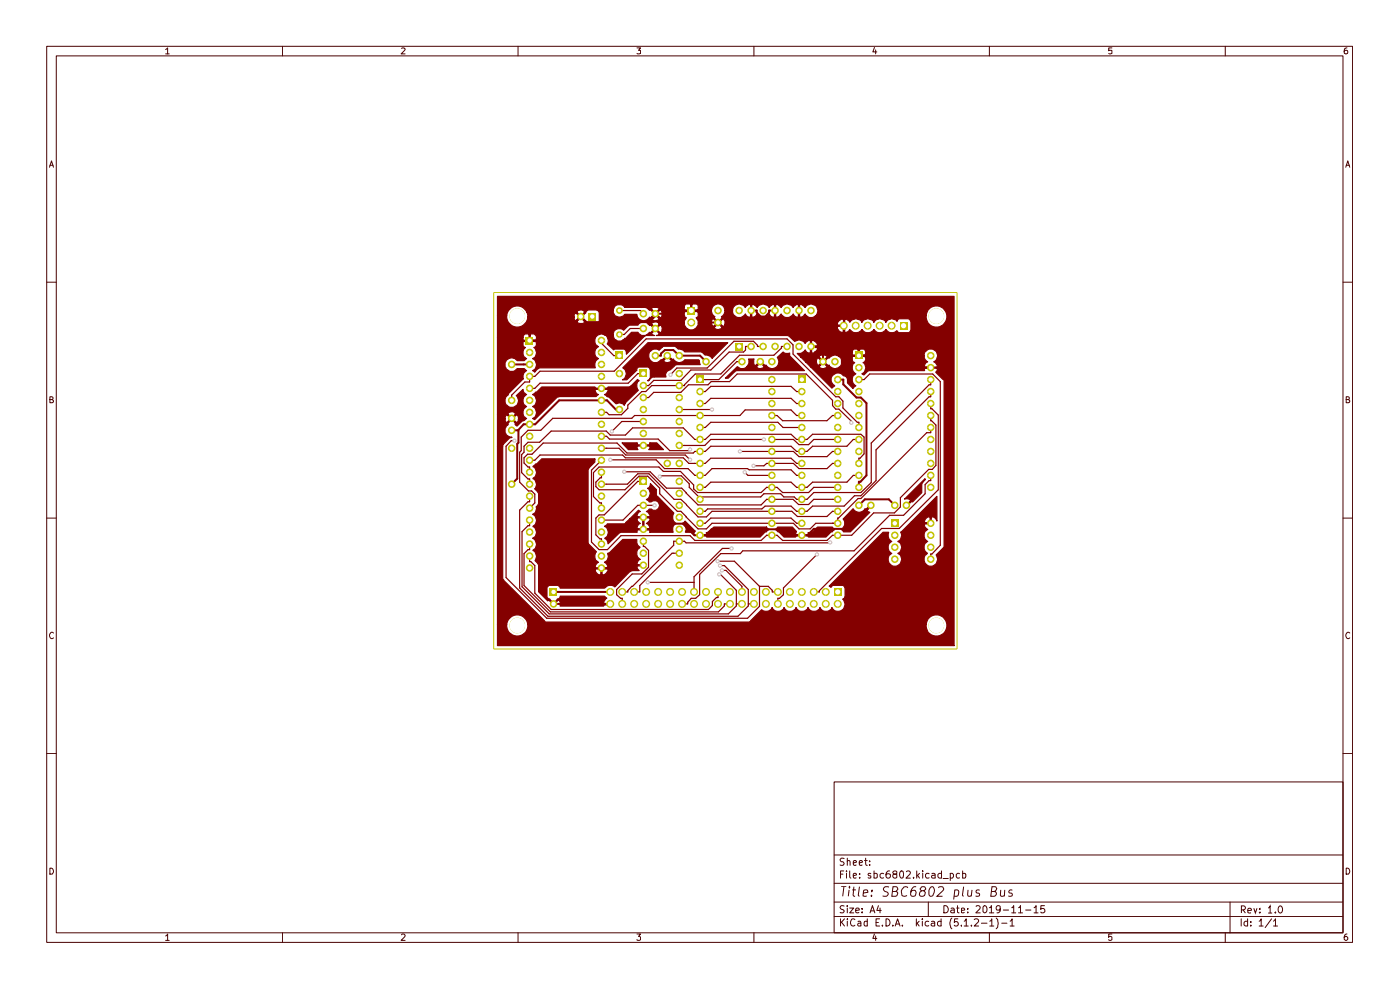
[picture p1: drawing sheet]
<svg xmlns="http://www.w3.org/2000/svg" width="297mm" height="210mm" viewBox="0 0 297 210" stroke-linecap="round" stroke-linejoin="round" font-family="sans-serif">
<g fill="none" stroke="#480000" stroke-width=".21">
<path d="M9.9 9.8h277v190.1h-277zM11.9 11.9h273v186h-273zM35.1 10.5l.5-.3v1.2M35.1 11.4h.8M59.9 9.8v2.1M85.2 10.2h.5l.2 .3-.8 .9h.8M109.9 9.8v2.1M135.1 10.2h.8l-.4 .5 .4 .1v.5h-.8M159.9 9.8v2.1M185.5 10.1l-.3 .9h.8M185.8 10.6v.8M209.9 9.8v2.1"/>
<path d="M235.9 10.2h-.7v.6h.7v.5h-.7M259.9 9.8v2.1M285.8 10.2h-.5l-.1 .2v.9a.42 .42 0 0 0 .6 0 .42 .42 0 0 0 0-.6h-.5l-.1 .2M10.5 35.5l.4-1.4 .4 1.4M10.6 35.1h.7M285.5 35.5l.4-1.4 .4 1.4M285.6 35.1h.7M9.9 59.9h2M284.9 59.9h2M10.6 84.8l.6-.1v-.5h-.6v1.2h.5l.2-.4-.3-.2M285.6 84.8l.6-.1v-.5h-.6v1.2h.5l.2-.4-.3-.2M9.9 109.9h2"/>
<path d="M284.9 109.9h2M11.3 134.3a.57 .57 0 0 0-.7 0 .57 .57 0 0 0 0 .8l.3 .4 .4-.2M286.3 134.3a.57 .57 0 0 0-.7 0 .57 .57 0 0 0 0 .8l.3 .4 .4-.2M9.9 159.9h2M284.9 159.9h2M177 165.9h107.9v32h-107.9zM10.6 184.2a.71 .71 0 0 1 .7 .4 .71 .71 0 0 1-.2 .8h-.5zM35.1 198.5l.5-.4v1.4M35.1 199.5h.8M59.9 197.9v2M85.2 198.3l.1-.2h.4l.2 .4-.8 1h.8M109.9 197.9v2"/>
<path d="M135.1 198.1h.8l-.4 .5 .4 .2v.5l-.3 .2h-.3l-.2-.2M159.9 197.9v2M177 194.4h107.9M177 191.3h107.9M177 187.4h107.9M177 181.4h107.9M178.3 194.9v1.5M178.3 185.4h.5M178.4 188.1h1.1M178.5 195.6l.7 .8M179 184.7h-.7v1.6M179 188.1l-.2 2"/>
<path d="M179.1 192.2l-.6-.1-.3 .3 .3 .5 .5 .1 .1 .4-.3 .2-.6-.1M179.1 182.1l-.6-.1-.3 .3 .3 .5h.3l.3 .3-.3 .5-.6-.1M179.2 194.9l-.9 .9M179.6 184.7v.2M179.6 185.3v1M179.7 194.9v.2M179.7 192.1v.2M179.7 182.7l.2-.2 .4 .1v1M179.7 182v1.6M179.7 192.6v1M179.7 195.4v1M180.1 188.8l-.1 1.3"/>
<path d="M180.2 188.1v.2M180.3 192.6h.8l-.8 1h.8M180.3 184.7v1.3l.2 .3M180.8 188.8h.8M181 185.8l.7-.2-.2-.3h-.3l-.2 .1v.6l.2 .3 .4-.1M181 183.1l.7-.2-.2-.4-.4 .1-.1 .7 .2 .3 .4-.1M181.1 188.1l-.1 1.8 .4 .2M181.4 195.1l-.3-.2a.77 .77 0 0 0-.7 .8 .77 .77 0 0 0 .7 .7l.3-.1M181.5 193.1l.8-.1-.1-.3-.4-.1-.3 .3v.6l.3 .1 .4-.1M182 195.5h.5l.1 .9M182.3 183.1l.7-.2-.2-.4-.4 .1-.1 .7 .2 .3 .4-.1M182.3 188.1l-.2 1.8 .2 .2"/>
<path d="M182.4 186.1v.2M182.4 185.3v.1M182.6 195.8h-.5l-.1 .3 .1 .3 .5-.1M182.9 193.5v.1M182.9 192.7v.2M183.1 189.4l1-.1-.1-.4-.5-.1-.2 .1-.1 .2-.1 .9h.8M183.4 182.5h.6M183.6 182v1.3l.4 .3M184 195.5l-.4-.1-.3 .4 .1 .5h.6M184 194.9v1.5M184.5 183.4v.2M184.5 182.6v.2"/>
<path d="M184.6 193.6l.5-1.5 .5 1.5M184.7 185.3h-.4l-.1 .1 .1 .4h.4v.4h-.5M184.7 193.2h.7M184.9 190v.1M185 188.9v.2M185.4 185.3h.4l.3 .1v.7l-.3 .2-.4-.1M185.4 184.7v1.6M185.5 198.1l-.3 1h.8M185.8 198.5v1M185.8 195.7h.6M186.4 192.1l-.4 1h.9M186.6 194.9h-.8v1.5h.8"/>
<path d="M186.7 192.6v1M187.2 196.3v.1M187.5 185.3a.52 .52 0 0 0-.8 .2l.2 .7h.6M188 194.9a.77 .77 0 0 1 .8 .8 .77 .77 0 0 1-.8 .7zM188.6 188.2h-.9a.45 .45 0 0 0-.2 .7l.8 .4 .1 .4-.4 .4-.8-.1M188.7 184.7h-.3a1.04 1.04 0 0 0-.3 1.5h.6l.2-.6-.3-.3-.6 .1v.2M189.4 189.1h.6l.5-.4-.2-.5-.9-.1-.2 2h.8l.3-.1 .2-.6-.5-.3M189.4 196.3v.1M189.7 185.4l-.3-.4a.52 .52 0 0 1 .8-.1v.4l-.6 .1a.48 .48 0 0 0-.1 .7 .48 .48 0 0 0 .7 0v-.6l-.2-.1M189.9 196.4l.5-1.5 .5 1.5M190.1 196h.7M191.2 184.7h.1a1 1 0 0 1 0 1.6l-.4-.4a.99 .99 0 0 1 .3-1.2z"/>
<path d="M191.4 196.3v.1M192.3 184.9l.6-.2 .2 .5-.9 1.1h.9M192.6 188.3l-.1-.1a.79 .79 0 0 0-1.1 .4l-.2 .3 .1 1a.82 .82 0 0 0 1.1 .1M193.8 186.1v.2M194.4 188.1a.93 .93 0 0 0-1.1 .8v1.1a.6 .6 0 0 0 1-.3l.1-.4-.4-.4h-.6l-.1 .4M194.4 194.9v1.5M194.5 184.7v1.6M194.6 195.8l.4 .6M194.7 185.7l.4 .6M195 195.4l-.6 .6M195.1 185.3l-.6 .5M195.5 188.9l-.3-.3 .3-.4h.7l.2 .4-.4 .3h-.5l-.1 .2a.6 .6 0 0 0-.2 .9l.6 .1a.67 .67 0 0 0 .4-.5 .67 .67 0 0 0-.2-.7"/>
<path d="M195.7 194.9v.2M195.7 195.4v1M195.8 184.7v.2M195.8 185.3v1M196.9 191.3v3.1M197 195.5h-.6l-.1 .7a.52 .52 0 0 0 .7 .1M197.1 185.3h-.5l-.3 .2v.4l.3 .4 .5-.1M197.3 188.3a.45 .45 0 0 1 .7-.1 1.39 1.39 0 0 1-.4 1.9l-.4-.1-.1-.3v-.8zM197.6 195.5h.6l.1 .9M197.7 185.3h.4l.3 .1v.9M198.3 195.8h-.5l-.3 .3 .3 .3 .5-.1M198.4 185.6l-.8 .2 .3 .5 .5-.1"/>
<path d="M199.1 188.3l.2-.2h.6l.3 .6-1.4 1.4h1.1M199.6 195.5h-.5l-.2 .7a.52 .52 0 0 0 .7 .1M199.6 194.9v1.5M199.7 185.3a.52 .52 0 0 0-.7 .2l.1 .7h.6M199.7 184.7v1.6M200.1 186.4h1.1M200.2 192.1a.78 .78 0 0 1 1 .8 .78 .78 0 0 1-1 .7zM201.6 185.3h.4l.3 .2v.4l-.3 .4-.4-.1M201.6 185.3v1.5M201.8 192.7h.6v.9M201.9 194.7a1.74 1.74 0 0 0 0 2.3M202.4 193h-.5l-.2 .3 .2 .3 .5-.1"/>
<path d="M202.5 188.9a.64 .64 0 0 1 .8 0l-.1 1.1-.3 .1-.5-.1M202.6 188.8l-.3 2M202.9 192.6h.6M203.1 192.1v1.4l.4 .1M203.2 194.9h-.7l-.1 .8 .2-.2h.4l.3 .3v.4l-.3 .2h-.4l-.2-.1M203.5 185.3h-.4l-.2 .2v.4l.2 .4 .4-.1M204 193.1l.6-.1v-.3h-.6v.8h.6M204 196.3v.1M204.2 185.3h.4l.3 .2-.1 .7h-.6M204.2 184.7v1.6M204.4 188.1l-.2 1.8 .2 .2M204.6 195.4l.4-.5v1.5"/>
<path d="M204.6 196.4h.8M205.3 193.5v.1M205.3 192.7v.2M205.4 188.8v1.2l.4 .1 .3-.1M206.1 196.3v.1M206.2 188.8l-.2 1.3M206.7 195.1l.6-.2 .3 .3-.1 .4-.8 .8h.9M207.1 192.3l.2-.2h.3l.3 .4-.9 1.1h.9M207.8 188.9a.47 .47 0 0 0-.7 .3l.2 .2h.3a.36 .36 0 0 1 .1 .6h-.7M208.2 195.8h1.2M208.6 192.3l.3-.2a.82 .82 0 0 1 .5 .8 .82 .82 0 0 1-.5 .7l-.4-.2zM209.9 192.5h.2l.2-.4v1.5"/>
<path d="M209.9 197.9v2M209.9 193.6h.9M210 195.4l.4-.5v1.5M210 196.4h.8M210.3 189.1h.6a.62 .62 0 0 0 .4-.9l-.9-.1-.2 2h.7l.5-.4a.46 .46 0 0 0-.5-.6M211.3 194.7a1.74 1.74 0 0 1 0 2.3M212.2 192.8l-.1 .2h-.6l-.2-.2 .1-.5 .3-.2 .5 .2v1l-.3 .2-.4 .1M212.3 188.8l-.1 1.1a.49 .49 0 0 0 .9 .1M212.5 195.8h1.1M212.9 193h1.1M213.2 188.8l-.1 1.3M214.3 195.4l.4-.5v1.5"/>
<path d="M214.3 196.4h.8M214.6 192.5h.2l.3-.4v1.5M214.6 193.6h.9M214.8 188.9l-.5-.1-.3 .3 .1 .3h.4a.36 .36 0 0 1 .2 .6h-.8M216.1 192.5h.1l.3-.4v1.5M216.1 193.6h.8M217.6 193h1.1M219.4 192.5l.4-.4v1.5M219.4 193.6h.8M221.6 192.1h-.8v.8l.2-.2 .5 .1 .2 .6a.6 .6 0 0 1-.9 .1M235.9 198.1h-.7v.7l.2-.2 .5 .2-.1 .6-.4 .1-.2-.2M259.9 197.9v2"/>
<path d="M260.9 191.3v6.6M263.3 194.9v1.5M263.4 193h.5l.2-.2 .1-.3-.2-.3h-.6v1.5M263.7 193l.5 .7M264.7 195.5h-.6l-.2 .7a.52 .52 0 0 0 .8 .1M264.7 194.9v1.5M264.7 193.2l.8-.1-.1-.4h-.4l-.3 .2 .1 .7h.6M265.3 196.3v.1M265.3 195.5v.2M266 192.7l.3 1 .4-1M267.1 195.4l.4-.5v1.5M267.1 196.4h.9"/>
<path d="M267.3 193.5v.2M267.3 192.7v.2M269 192.6h.2l.3-.4v1.5M269 193.7h.9M269.7 194.9l-1.3 1.9M270.2 195.4l.4-.5v1.5M270.2 196.4h.8M270.6 193.5v.2M271.4 192.2h.2a.82 .82 0 0 1 .5 .7 .82 .82 0 0 1-.5 .8 .92 .92 0 0 1-.2-1.5zM285.6 184.2a.71 .71 0 0 1 .7 .4 .71 .71 0 0 1-.2 .8h-.5zM285.8 198.1l-.5 .2a.92 .92 0 0 0 .1 1.2h.3l.2-.3v-.3l-.2-.3h-.3l-.2 .3"/>
</g>
<path d="M104.7 62.1h98.3v75.6h-98.3z" fill="none" stroke="#c2c200" stroke-width=".21"/>
<g fill="none" stroke="#840000" stroke-width=".42">
<path d="M108.5 77.3h3.9M137.7 68.3h-13.3l-1.2-1.2-5.1 5.1h-5.7M137.7 68.3l1.3-1.2v-.6h5.7l.7-.6h2.4l2.6 2.5h1.9M137.7 68.3l1.3 1.4M139 75.4h1.2v-.4l.9-.7h1.7l1.3 1.1h4.4l1.3 1.3M159.3 65.9h1.2v.4l.9 .8h1l.8-.8v-.4h1.2M172 73.5h1.2l1.4 1.4M174.6 74.9l3.2-3.3h1.8l2.6 2.7v1.1h1.2l2.5 2.6h11.5M174.6 74.9v1.8M179 69.1v2.5M108.5 91.3h1.4M109.9 91.3l.1 2.6-.3 .3v7.3l-1.2 1.2"/>
<path d="M131.4 86.9h-.8l-1.8-2h-10.2l-5.1 5.1h-2.4l-1.2 1.3M177.7 80.5h1.2v1l2.8 2.8h.9l1.2 1.2v15.3l-1.3 1.4h-.3v1.2M136.5 119.9h-7.1l-.6 .6M144.9 111.1h-6l-1.2 1.2h-1.2M151 112.3l-1.3 1.2h-2.4"/>
</g>
<g fill="none" stroke="#840000" stroke-width=".25">
<path d="M127.6 72.8h.1M127.6 72.2v.6M127.6 72.8l2.6 2.6h1.2M131.4 65.9h4.5l.6 .6M136.5 69.7h-2.8l-1.3 1.3h-1M136.5 79.2h-1.2l-2 2.1h-18.7l-1.1 1.1h-1.1M156.4 79.3l-1.6 1.6h-3.9l-.7 .7h-4.1l-1.7 1.6h-5.7l-1.1 1.1h-1.1M157.4 76.7h-1.1l-3.8 3.8h-4M159.3 73.5h-1.1v.8l-.5 .4h-3l-3.9 3.8h-4.2l-2.2 2.2h-5.7l-1.1 1.1h-1.1M161.9 73.5h-1.2v-.3l-.8-.8h-4.2l-5.7 5.7h-6.4l-1.4 1.4M167 73.5h-1.2v.3l-1.6 1.6h-7.3l-4 3.9h-5.4l-2.3 2.3v.2h-6.9l-1.3 1.3h-.9l-2.9 2.8v.7l-1.4 1.4h-2.6l-.5-.5h-1.1M171 79.3l5.6 5.6v1.1l.7 .8h.7l2.6 2.5v.4"/>
<path d="M108.5 84.9v-1.1l2.8-2.8h1.1v-1.2h1.1l1.1-1.1h15.7l6.8-6.8h29.9l1.2 1.3v1.9l9.1 9.1h.7l.8 .9v1.4l3.1 3.1h.3v1.1M109.1 93.5h-.6l-1.1 1.2M112.4 97.6h1.1l1.1-1.1h17.5l.6 .6h12.3l1.1 1.2h1.2M127.6 97.6l-2.1 2.1v15.3l1.6 1.6h1.8l2.8-3h14.7M127.6 95.1h3.7l1.5 1.4h12.6l1 1M127.6 92.5h1.1l.6 .6h10.3l2.5 2.5h4l.3-.3M129.5 97.5h9.7l1.8 1.9h5l1.4 1.4M136.5 89.4h-4.6l-2.1 2.1M144.1 86.9h6.9M147.1 96.1h-14.1l-2.1-2.1h-15.7l-2.3 2.4h-1l-.7 .7v1.1l.8 .9h.4v1.1M147.4 93.2l-2.4-2.4h-10.8l-1.5 1.5h-3.2l-.9-.9h-11.7l-2.4 2.4h-2.5l-.8 .9v1.2l-.5 .5v3.8l1.3 1.4h.4v1.1M148.5 88.1h-13.9l-.6 .6h-16.7l-2.6 2.6h-2.7l-1.4 1.4v2.9l-.4 .3v6.4l1.9 1.8h.7l.7 .7v1.9l-1.1 1.1"/>
<path d="M150.8 93.2l-1.3 1.3h-5.4M167.8 92.1l1.2 1.1h2.2l1.2-1.1h10.2l.7 .6v3.6l-.8 .9h-.3v1.1M167.8 87l1.2 1.1M167.8 84.5l1.2 1.1M168.3 98.3l1.2 1.1h5.9l1.2-1.1h1.1M168.3 93.2l1.2 1.1h2l1.1-1.1h5.1M168.3 95.8l1.2 1.1h5.9l1.2-1.1h1.1M169 98.3h1.1M177.7 88.1h-1.1l-1.2 1.1h-9.4M182.2 80.5h1.1l1.2-1.2h13.4l1.6 1.6v34.8l-1.8 1.8h-.3v1.1M182.2 93.2h-1.2l-1.3 1.5h-7.3l-1.2 1.1h-2.2M197.4 80.5v1.1h-.3l-12.3 12.4v8.4l-2.2 2.1h-10"/>
<path d="M197.4 83.1v1.1h-.3l-11.3 11.2v6.5l-3.2 3.3h-1.3M197.4 85.6v1.1h.3l1.4 1.4v15.8l-8.3 8.2h-3.8M197.4 88.1v1.1h.2l.9 1v8.5l-.7 .9h-.8l-6 6v1.9l-1.3 1.3M197.4 90.7v1.1h-.8l-14 14M112.4 105.2v1.2h-.4l-1.8 1.8M112.4 110.3v1.2M112.4 117.9v1.2h.2l.9 .9M127.6 100.2v1.1h-.3l-.9 1v.9l.7 .7h5.5l3-2.9h1.8l2.6 2.5v1.2l3.7 3.8h.7l3.7 3.7h1.8l1.1-1.2M127.6 102.7h5.5l2.2-2.2h2.4l5.3 5.4h1.4l3.7 3.7M132.4 100.1h5.5l3.5 3.4h3.2l3.5 3.6M136.5 102.1h-1.2l-7.1 7.1h-1.1l-.7 .7v3.6l.9 .8h.3v1.1M136.5 114.8v1.1"/>
<path d="M138.9 107.2h-3.6l-3.1 3.1h-4.6M140 101.1l.2-.2h4.3l1.7 1.7M142.9 117.3h1.2M144.1 114.8h-1.2v.9M147.2 102.9l-2.8-2.9h-3.7l-.9-.9h-12.7l-1.2 1.1v5.1l1.4 1.4h.3v1.1M150.8 109.9l-1.2 1.1h-1.1M158 100.2l.7 .6h5M169 100.8h1.1M177.7 103.4h-5.1l-1.1 1.1M182.2 100.8h-1.2l-1.3 1.5h-7.3l-1.2 1.1h-2.2M197.4 100.8v1.1h-.3l-.8 .9v1.9l-4.6 4.6h-3M116 131.2h42.6"/>
<path d="M116.2 130.7h40.4M116.5 130.2h38M116.8 129.8h35.6M116.9 129.3h33.4"/>
</g>
<path d="M105.5 62.9h96.9v74.1h-96.9v-4.5h2v.4a2.25 2.25 0 0 0 2.4 2 2.25 2.25 0 0 0 2.1-2.4h84.5v.4a2.24 2.24 0 0 0 2.3 2 2.24 2.24 0 0 0 2.1-2.2 2.24 2.24 0 0 0-2-2.3 2.19 2.19 0 0 0-2.4 2.1h-84.5l-.1-.5a2.25 2.25 0 0 0-2.4-1.6 2.25 2.25 0 0 0-2 2.1h-2v-37.8h1.1v28l.3 .4 8.7 8.8 43.4 .1 2.6-2.7a1.41 1.41 0 0 0 2.2-.4 1.42 1.42 0 0 0 1.3 .8 1.42 1.42 0 0 0 1.2-.8 1.42 1.42 0 0 0 1.3 .8 1.42 1.42 0 0 0 1.3-.8 1.42 1.42 0 0 0 1.2 .8 1.42 1.42 0 0 0 1.3-.8 1.42 1.42 0 0 0 1.3 .8 1.42 1.42 0 0 0 1.2-.8 1.42 1.42 0 0 0 1.3 .8 1.42 1.42 0 0 0 1.3-.8 1.47 1.47 0 0 0 2.2 .5 1.47 1.47 0 0 0 .1-2.3l.3-.2 .2-.4v-1.7l-.4-.6h-2.2l-.4 .4-.4-.3 11.4-11.4 1.2 .1a1.46 1.46 0 0 0 .7 1.9 1.41 1.41 0 0 0-.8 1.2 1.41 1.41 0 0 0 .8 1.3 1.44 1.44 0 0 0-.5 2.2 1.44 1.44 0 0 0 2.3 0 1.44 1.44 0 0 0-.5-2.2 1.38 1.38 0 0 0 .8-1.3 1.38 1.38 0 0 0-.8-1.2l.4-.3 .4-1-.2-.7 2.2-2.2h2.7l.2 .2h1.1v-1.1a.74 .74 0 0 0-1.1 .5l-.2 .4h-2.7l5.5-5.4v5.2l-.3-.5-.4-.3-.3-.1-.2 .2v1.4l-1.4-.1-.2 .3 .2 .4 .6 .5a1.41 1.41 0 0 0-.8 1.3 1.41 1.41 0 0 0 .8 1.3 1.44 1.44 0 0 0-.1 2.5 1.47 1.47 0 0 0-.5 2.1 1.47 1.47 0 0 0 2.1 .3 1.47 1.47 0 0 0 .3-2.1l1.7-1.7v-35.3l-1.8-1.7 .3-.5v-.4h-2.6l-.2 .3 .1 .2h-11.7l-1.1 .9-.5-.2 .2-.1a1.4 1.4 0 0 0 .3-2.2l-.2-.1 .3-.1 .3-.6-.2-.6h-2.6l-.1 .9 .5 .4a1.39 1.39 0 0 0 .3 2.4 1.41 1.41 0 0 0-.8 1.3 1.41 1.41 0 0 0 .8 1.2l-.6 .5v.1l-1.2-1.2v-.8a.88 .88 0 0 0-.9-.7 1.45 1.45 0 0 0-2.2-.1 1.45 1.45 0 0 0 .4 2.2l-.6 .5-4.6-4.5h1.9l.1 .1a1.13 1.13 0 0 0 1.6-.1l-.9-.9-.8 .9h-1.9l-.9-1h2.2l.2 .7h.2l.9-.7h.3l.8 .7 .3-.1 .1 .3a1.47 1.47 0 0 0 2.2 0 1.47 1.47 0 0 0-.4-2.2h18.2l.2 .7 .6 .6-.6 .5-.2 .4 .2 .2h2.6v-.4l-.3-.5-.4-.2 .1-.1a1.43 1.43 0 0 0 0-2.5 1.43 1.43 0 0 0-2.2 1.3l-18.5-.1a1.3 1.3 0 0 0-1.6 .6l-.3-.1-.8 .9h-.3l-.9-.9-.2 .1-.2 .8h-2.2l-1.1-1.1h3.9l.8 .9 .9-.9a1.12 1.12 0 0 0-1.5-.3l-.2 .3h-3.9l-.8-.7a1.56 1.56 0 0 0 1.7-.8l.3 .4a.66 .66 0 0 0 .8 .2v-1.1h.3v1.1l.2 .2 .5-.4h7.9l.1 .7h1.2v-1.1h.2v1.1h1.2l.1-.2a1.04 1.04 0 0 0-.3-1.1h-.8l-.2 .2-.4-.2h-.8l-.3 .4v.2h-7.9l.5-.4v-.3v-.2h-1.5v-1.4h.3v1.2h1.2a1.11 1.11 0 0 0-1.5-1.2l-.3-.1-.8 .7-.1-.1a1.4 1.4 0 0 0-2.1-.4l-1.5-1.2h-27.9a.46 .46 0 0 0 .6-.5l-.7-.8-.9 .8 .1 .3 .5 .2h-1.8l-.3 .1-3.8 3.8-.1-.7-.3-.4h-2.2l-.1 .2-1.4-1.3 .2-.3a1.37 1.37 0 0 0-.8-1.6h1.9v.2a1.34 1.34 0 0 0 1 1.2 1.34 1.34 0 0 0 1.4-.6l.4-.1 1.1-1.2h1.3l.8 .7h.9l.8-.7 .3 .1 .7-.9h.4l.8 .9a.95 .95 0 0 0 0-1.6l-.8 .7h-.4l-.7-.7h-.3l-.3-.2h.7l.9 .8 .7-.8-.1-.3h5.5a1.49 1.49 0 0 0 .9 1.4 1.49 1.49 0 0 0 1.7-.4h3.7l.1 .1a1.13 1.13 0 0 0 1.6-.1h24.4l.4 .7 .7 .4 .2-.2v-1.2h-1.2l-.1 .3h-24.4l-.8-.9-.9 .9h-3.7l.3-1h2.8l.2 .7h.2l.9-.7h.3l.9 .7h.2l.2-.4h23.8l.1 .2h1.2v-1.2h.3v2.6a.71 .71 0 0 0 1-.4h.1a1.57 1.57 0 0 0 2.5-.1 1.5 1.5 0 0 0 2.6 0 1.5 1.5 0 0 0 2.5 0 1.5 1.5 0 0 0 2.4 .2l.3 .5h2.2l.5-.6v-1.7l-.4-.6-2.1-.1-.5 .4a1.51 1.51 0 0 0-2.4 .4 1.44 1.44 0 0 0-2.5 0 1.44 1.44 0 0 0-2.6 0 1.44 1.44 0 0 0-2.5 0l-.8-.7h-1a1.44 1.44 0 0 0-.9 1.1h-23.8v-.7l-.2-.4-.2-.1-.9 .9h-.3l-.9-.9-.2 .1-.2 .8h-2.8l-.1-.6-.3-.5 .4-.4v-.7l-.1-.2h-2.7l-.1 .2v.6l.4 .5-.4 .5v.6h-5.5l-.7-.2a.62 .62 0 0 0-.8 .5h-.7v-.2a1.38 1.38 0 0 0-2.2 .4h-1.7l-1.3 1.1-.2-.2a1.32 1.32 0 0 0-2 1.1h-2l-.5-.2a1.43 1.43 0 0 0-1.4 1.1 1.43 1.43 0 0 0 .8 1.6 1.41 1.41 0 0 0-.8 1.3 1.41 1.41 0 0 0 .8 1.3 1.54 1.54 0 0 0-.7 1.9h-11.9l-1 1-.4-.4 .2-.1a1.38 1.38 0 0 0 .6-1.2 1.38 1.38 0 0 0-.8-1.2 1.29 1.29 0 0 0 .8-1.3l-.2-.8-.4-.3h.2a1.01 1.01 0 0 0 .3-1.3h-2.7v1l.5 .3-.4 .3a1.3 1.3 0 0 0 .6 2.1l-.5 .4-1.5-.1a1.48 1.48 0 0 0-2.1-.2 1.48 1.48 0 0 0-.2 2.1l.8 .5h.7l.8-.6h1.5l.5 .4-.1 .1a1.41 1.41 0 0 0-.6 1.7l-3.1 3-.1 .4a1.43 1.43 0 0 0-.4 2.1 1.43 1.43 0 0 0 2.1 .2 1.43 1.43 0 0 0 0-2.2l1.5-1.3 .1 .7 .6 .4a1.41 1.41 0 0 0-.8 1.3 1.41 1.41 0 0 0 .8 1.2 1.41 1.41 0 0 0-.8 1.3 1.41 1.41 0 0 0 .8 1.3l-.5 .4-.7 .3-.8 .9-.4-.4v-.2l-.7-.9-.9 .9 .1 .2a1.45 1.45 0 0 0-.7 1.7 1.45 1.45 0 0 0 1.5 1.1l-.5 .1-1.4 1.4-.1 .4h-1.1v-5.8h1.6l.1 .6 .4 .1 .7-.8h.5l.7 .8a.95 .95 0 0 0 0-1.6l-.7 .8h-.5l-.7-.8-.3 .1-.2 .8h-1.6v-1.1h2.2l.9 .8 .7-.8v-.2a.98 .98 0 0 0-1.6 .2h-2.2v-16.3h5.5v.7h1.2v-1.2h.3v1.2h1.2l.1-.7-.6-.7h-.5l-.2 .2-1-.2-.5 .4v.3h-5.5v-4.6h2v.5a2.25 2.25 0 0 0 1.8 1.9 2.25 2.25 0 0 0 2.4-1.1h10.7l.1 .3a1.25 1.25 0 0 0 1.4 0l.1-.3-.8-.8-.8 .8h-10.7l.3-.9h9.8l.1 .6 .3 .1 .8-.8h.4l1.3 1.4h2l.4-.5v-1.8l-.4-.5h3.4v.5l.4 .7a1.47 1.47 0 0 0 2-.3h2.6l.1 .3a1.41 1.41 0 0 0 2.3 .6h.7l.1 .2a1.04 1.04 0 0 0 1.5-.2l-.7-.8-.9 .8h-.7l.3-.3 .3 .1 .7-.8h.4l.8 .8h.3l.1-.3a1.06 1.06 0 0 0-.4-1.4l-.8 .9h-.4l-.7-.9-.3 .1-.3-.2h.7l.9 .8 .7-.8a1.08 1.08 0 0 0-1.5-.3l-.1 .3h-.7l-.8-.4-4.2-.1h12.7v.6l.1 .1h1.2v-1.2h.3v1.2h4.1l.2 .8 .6 .6-.2 .2 .9 .9 .8-.9-.2-.2 .6-.6 .2-.7h1.6v.4a1.45 1.45 0 0 0 1.2 1.1 1.45 1.45 0 0 0 1.5-.8l.3 .4a.66 .66 0 0 0 .8 .2v-2.6h.3v2.6l.2 .2 .6-.4 .4-.4v.2a1.5 1.5 0 0 0 2.5-.2l.3 .4a.66 .66 0 0 0 .8 .2v-2.6h.3v2.6l.2 .2 .6-.4 .3-.4v.2a1.5 1.5 0 0 0 2.6-.2l.2 .4a.66 .66 0 0 0 .9 .2v-2.6h.2v2.6l.3 .2 .3-.2 .6-.6v.2l.4 .3a1.35 1.35 0 0 0 1.9-.2h23.4v.5a2.21 2.21 0 0 0 3.3 1.6 2.21 2.21 0 0 0 0-3.7 2.21 2.21 0 0 0-3.3 1.6h-23.4l.2-.1a1.45 1.45 0 0 0-.5-2.1 1.45 1.45 0 0 0-2 .5l-.8-.6h-1l-.7 .6a1.44 1.44 0 0 0-2.6 0l-.8-.6h-.9l-.8 .6a1.44 1.44 0 0 0-2.5 0l-.9-.6h-.9l-.8 .6a1.44 1.44 0 0 0-1.6-.7 1.44 1.44 0 0 0-1.1 1.4l-1.6-.1a1.44 1.44 0 0 0-1.4-1.3 1.44 1.44 0 0 0-1.5 1.3h-2.9l.1-.1v-.9l-.4-.3h-.8l-.1 .1-.5-.1h-.7l-.4 .2v.4h-12.7a1.33 1.33 0 0 0-1.5-.5 1.33 1.33 0 0 0-.9 1.2l-5.3-.1-1.4 1.5h-.4l-.8-.8-.4 .4v.5h-9.8l-.2-1h10.6l.8 .7 .8-.7-.1-.3a.98 .98 0 0 0-1.5 .3h-10.6l-.1-.2a2.25 2.25 0 0 0-2.4-1.2 2.25 2.25 0 0 0-1.8 2h-2z" fill="#840000"/>
<path d="M105.5 62.9h96.9v74.1h-96.9v-4.5h2v.4a2.25 2.25 0 0 0 2.4 2 2.25 2.25 0 0 0 2.1-2.4h84.5v.4a2.24 2.24 0 0 0 2.3 2 2.24 2.24 0 0 0 2.1-2.2 2.24 2.24 0 0 0-2-2.3 2.19 2.19 0 0 0-2.4 2.1h-84.5l-.1-.5a2.25 2.25 0 0 0-2.4-1.6 2.25 2.25 0 0 0-2 2.1h-2v-37.8h1.1v28l.3 .4 8.7 8.8 43.4 .1 2.6-2.7a1.41 1.41 0 0 0 2.2-.4 1.42 1.42 0 0 0 1.3 .8 1.42 1.42 0 0 0 1.2-.8 1.42 1.42 0 0 0 1.3 .8 1.42 1.42 0 0 0 1.3-.8 1.42 1.42 0 0 0 1.2 .8 1.42 1.42 0 0 0 1.3-.8 1.42 1.42 0 0 0 1.3 .8 1.42 1.42 0 0 0 1.2-.8 1.42 1.42 0 0 0 1.3 .8 1.42 1.42 0 0 0 1.3-.8 1.47 1.47 0 0 0 2.2 .5 1.47 1.47 0 0 0 .1-2.3l.3-.2 .2-.4v-1.7l-.4-.6h-2.2l-.4 .4-.4-.3 11.4-11.4 1.2 .1a1.46 1.46 0 0 0 .7 1.9 1.41 1.41 0 0 0-.8 1.2 1.41 1.41 0 0 0 .8 1.3 1.44 1.44 0 0 0-.5 2.2 1.44 1.44 0 0 0 2.3 0 1.44 1.44 0 0 0-.5-2.2 1.38 1.38 0 0 0 .8-1.3 1.38 1.38 0 0 0-.8-1.2l.4-.3 .4-1-.2-.7 2.2-2.2h2.7l.2 .2h1.1v-1.1a.74 .74 0 0 0-1.1 .5l-.2 .4h-2.7l5.5-5.4v5.2l-.3-.5-.4-.3-.3-.1-.2 .2v1.4l-1.4-.1-.2 .3 .2 .4 .6 .5a1.41 1.41 0 0 0-.8 1.3 1.41 1.41 0 0 0 .8 1.3 1.44 1.44 0 0 0-.1 2.5 1.47 1.47 0 0 0-.5 2.1 1.47 1.47 0 0 0 2.1 .3 1.47 1.47 0 0 0 .3-2.1l1.7-1.7v-35.3l-1.8-1.7 .3-.5v-.4h-2.6l-.2 .3 .1 .2h-11.7l-1.1 .9-.5-.2 .2-.1a1.4 1.4 0 0 0 .3-2.2l-.2-.1 .3-.1 .3-.6-.2-.6h-2.6l-.1 .9 .5 .4a1.39 1.39 0 0 0 .3 2.4 1.41 1.41 0 0 0-.8 1.3 1.41 1.41 0 0 0 .8 1.2l-.6 .5v.1l-1.2-1.2v-.8a.88 .88 0 0 0-.9-.7 1.45 1.45 0 0 0-2.2-.1 1.45 1.45 0 0 0 .4 2.2l-.6 .5-4.6-4.5h1.9l.1 .1a1.13 1.13 0 0 0 1.6-.1l-.9-.9-.8 .9h-1.9l-.9-1h2.2l.2 .7h.2l.9-.7h.3l.8 .7 .3-.1 .1 .3a1.47 1.47 0 0 0 2.2 0 1.47 1.47 0 0 0-.4-2.2h18.2l.2 .7 .6 .6-.6 .5-.2 .4 .2 .2h2.6v-.4l-.5-.7h-.2l.1-.1a1.43 1.43 0 0 0 0-2.5 1.43 1.43 0 0 0-2.2 1.3l-18.5-.1a1.3 1.3 0 0 0-1.6 .6l-.3-.1-.8 .9h-.3l-.9-.9-.2 .1-.2 .8h-2.2l-1.1-1.1h3.9l.8 .9 .9-.9a1.12 1.12 0 0 0-1.5-.3l-.2 .3h-3.9l-.8-.7a1.56 1.56 0 0 0 1.7-.8l.3 .4a.66 .66 0 0 0 .8 .2v-1.1h.3v1.1l.2 .2 .5-.4h7.9l.1 .7h1.2v-1.1h.2v1.1h1.2l.1-.2a1.04 1.04 0 0 0-.3-1.1h-.8l-.2 .2-.4-.2h-.8l-.3 .4v.2h-7.9l.5-.4v-.3v-.2h-1.5v-1.4h.3v1.2h1.2a1.11 1.11 0 0 0-1.5-1.2l-.3-.1-.8 .7-.1-.1a1.4 1.4 0 0 0-2.1-.4l-1.5-1.2h-27.9a.46 .46 0 0 0 .6-.5l-.7-.8-.9 .8 .1 .3 .5 .2h-1.8l-.3 .1-3.8 3.8-.1-.7-.3-.4h-2.2l-.1 .2-1.4-1.3 .2-.3a1.37 1.37 0 0 0-.8-1.6h1.9v.2a1.34 1.34 0 0 0 1 1.2 1.34 1.34 0 0 0 1.4-.6l.4-.1 1.1-1.2h1.3l.8 .7h.9l.8-.7 .3 .1 .7-.9h.4l.8 .9a.95 .95 0 0 0 0-1.6l-.8 .7h-.4l-.7-.7h-.3l-.3-.2h.7l.9 .8 .7-.8-.1-.3h5.5a1.49 1.49 0 0 0 .9 1.4 1.49 1.49 0 0 0 1.7-.4h3.7l.1 .1a1.13 1.13 0 0 0 1.6-.1h24.4l.4 .7 .7 .4 .2-.2v-1.2h-1.2l-.1 .3h-24.4l-.8-.9-.9 .9h-3.7l.3-1h2.8l.2 .7h.2l.9-.7h.3l.9 .7h.2l.2-.4h23.8l.1 .2h1.2v-1.2h.3v2.6a.71 .71 0 0 0 1-.4h.1a1.57 1.57 0 0 0 2.5-.1 1.5 1.5 0 0 0 2.6 0 1.5 1.5 0 0 0 2.5 0 1.5 1.5 0 0 0 2.4 .2l.3 .5h2.2l.5-.6v-1.7l-.4-.6-2.1-.1-.5 .4a1.51 1.51 0 0 0-2.4 .4 1.44 1.44 0 0 0-2.5 0 1.44 1.44 0 0 0-2.6 0 1.44 1.44 0 0 0-2.5 0l-.8-.7h-1a1.44 1.44 0 0 0-.9 1.1h-23.8v-.7l-.2-.4-.2-.1-.9 .9h-.3l-.9-.9-.2 .1-.2 .8h-2.8l-.1-.6-.3-.5 .4-.4v-.7l-.1-.2h-2.7l-.1 .2v.6l.4 .5-.4 .5v.6h-5.5l-.7-.2a.62 .62 0 0 0-.8 .5h-.7v-.2a1.38 1.38 0 0 0-2.2 .4h-1.7l-1.3 1.1-.2-.2a1.32 1.32 0 0 0-2 1.1h-2l-.5-.2a1.43 1.43 0 0 0-1.4 1.1 1.43 1.43 0 0 0 .8 1.6 1.41 1.41 0 0 0-.8 1.3 1.41 1.41 0 0 0 .8 1.3 1.54 1.54 0 0 0-.7 1.9h-11.9l-1 1-.4-.4 .2-.1a1.38 1.38 0 0 0 .6-1.2 1.38 1.38 0 0 0-.8-1.2 1.29 1.29 0 0 0 .8-1.3l-.2-.8-.4-.3h.2a1.01 1.01 0 0 0 .3-1.3h-2.7v1l.5 .3-.4 .3a1.3 1.3 0 0 0 .6 2.1l-.5 .4-1.5-.1a1.48 1.48 0 0 0-2.1-.2 1.48 1.48 0 0 0-.2 2.1l.8 .5h.7l.8-.6h1.5l.5 .4-.1 .1a1.41 1.41 0 0 0-.6 1.7l-3.1 3-.1 .4a1.43 1.43 0 0 0-.4 2.1 1.43 1.43 0 0 0 2.1 .2 1.43 1.43 0 0 0 0-2.2l1.5-1.3 .1 .7 .6 .4a1.41 1.41 0 0 0-.8 1.3 1.41 1.41 0 0 0 .8 1.2 1.41 1.41 0 0 0-.8 1.3 1.41 1.41 0 0 0 .8 1.3l-.5 .4-.7 .3-.8 .9-.4-.4v-.2l-.7-.9-.9 .9 .1 .2a1.45 1.45 0 0 0-.7 1.7 1.45 1.45 0 0 0 1.5 1.1l-.5 .1-1.4 1.4-.1 .4h-1.1v-5.8h1.6l.1 .6 .4 .1 .7-.8h.5l.7 .8a.95 .95 0 0 0 0-1.6l-.7 .8h-.5l-.7-.8-.3 .1-.2 .8h-1.6v-1.1h2.2l.9 .8 .7-.8v-.2a.98 .98 0 0 0-1.6 .2h-2.2v-16.3h5.5v.7h1.2v-1.2h.3v1.2h1.2l.1-.7-.6-.7h-.5l-.2 .2-1-.2-.5 .4v.3h-5.5v-4.6h2v.5a2.25 2.25 0 0 0 1.8 1.9 2.25 2.25 0 0 0 2.4-1.1h10.7l.1 .3a1.25 1.25 0 0 0 1.4 0l.1-.3-.8-.8-.8 .8h-10.7l.3-.9h9.8l.1 .6 .3 .1 .8-.8h.4l1.3 1.4h2l.4-.5v-1.8l-.4-.5h3.4v.5l.4 .7a1.47 1.47 0 0 0 2-.3h2.6l.1 .3a1.41 1.41 0 0 0 2.3 .6h.7l.1 .2a1.04 1.04 0 0 0 1.5-.2l-.7-.8-.9 .8h-.7l.3-.3 .3 .1 .7-.8h.4l.8 .8h.3l.1-.3a1.06 1.06 0 0 0-.4-1.4l-.8 .9h-.4l-.7-.9-.3 .1-.3-.2h.7l.9 .8 .7-.8a1.08 1.08 0 0 0-1.5-.3l-.1 .3h-.7l-.8-.4-4.2-.1h12.7v.6l.1 .1h1.2v-1.2h.3v1.2h4.1l.2 .8 .6 .6-.2 .2 .9 .9 .8-.9-.2-.2 .6-.6 .2-.7h1.6v.4a1.45 1.45 0 0 0 1.2 1.1 1.45 1.45 0 0 0 1.5-.8l.3 .4a.66 .66 0 0 0 .8 .2v-2.6h.3v2.6l.2 .2 .6-.4 .4-.4v.2a1.5 1.5 0 0 0 2.5-.2l.3 .4a.66 .66 0 0 0 .8 .2v-2.6h.3v2.6l.2 .2 .6-.4 .3-.4v.2a1.5 1.5 0 0 0 2.6-.2l.2 .4a.66 .66 0 0 0 .9 .2v-2.6h.2v2.6l.3 .2 .3-.2 .6-.6v.2l.4 .3a1.35 1.35 0 0 0 1.9-.2h23.4v.5a2.21 2.21 0 0 0 3.3 1.6 2.21 2.21 0 0 0 0-3.7 2.21 2.21 0 0 0-3.3 1.6h-23.4l.2-.1a1.45 1.45 0 0 0-.5-2.1 1.45 1.45 0 0 0-2 .5l-.8-.6h-1l-.7 .6a1.44 1.44 0 0 0-2.6 0l-.8-.6h-.9l-.8 .6a1.44 1.44 0 0 0-2.5 0l-.9-.6h-.9l-.8 .6a1.44 1.44 0 0 0-1.6-.7 1.44 1.44 0 0 0-1.1 1.4l-1.6-.1a1.44 1.44 0 0 0-1.4-1.3 1.44 1.44 0 0 0-1.5 1.3h-2.9l.1-.1v-.9l-.4-.3h-.8l-.1 .1-.5-.1h-.7l-.4 .2v.4h-12.7a1.33 1.33 0 0 0-1.5-.5 1.33 1.33 0 0 0-.9 1.2l-5.3-.1-1.4 1.5h-.4l-.8-.8-.4 .4v.5h-9.8l-.2-1h10.6l.8 .7 .8-.7-.1-.3a.98 .98 0 0 0-1.5 .3h-10.6l-.1-.2a2.25 2.25 0 0 0-2.4-1.2 2.25 2.25 0 0 0-1.8 2h-2z" fill="none" stroke="#840000" stroke-width=".25"/>
<path d="M113.2 98.9l.4-.5 .3-.1 1-1h11.3v.7l-1.4 1.4v.2v15.6v.2l1.7 1.7a1.38 1.38 0 0 0 .5 2.2l-.5 .3a.66 .66 0 0 0-.1 .8h2.5l.1-.3-.8-.8a1.27 1.27 0 0 0 .7-1.9l.4-.2 2.8-2.8h3a1.52 1.52 0 0 0 .7 1.7 1.45 1.45 0 0 0 0 2.6l-.4 .2a.66 .66 0 0 0-.1 .9h1.3v.3l-1.3-.1-.2 .3 .5 .7h-1.4l-.6 .3-3.2 3.2a1.54 1.54 0 0 0-2.2 .3h-9.4v-.2l-.5-.4-1.9 .1-.4 .3v2.1l.4 .3h.2l.9 1 .7-1h.3l.3-.3v-.2h9.4l.5 .4-.6 .7v.5h1.6v.2h-1.6v.3h-9.3a.98 .98 0 0 0-.4-1.3l-1 1-.9-1-.3 .2-1.9-2v-4.6h11.9l.3 .6a.65 .65 0 0 0 1 .3v-1.1h.2v1.1a.65 .65 0 0 0 1-.3l.3-.5-.1-.3h-2.5l-.2 .2h-11.9v-1.1l-.8-.9a1.4 1.4 0 0 0-.3-2.1h-.1a1.53 1.53 0 0 0-.1-2.6 1.29 1.29 0 0 0 .8-1.3l-.2-.8-.5-.4a1.53 1.53 0 0 0-.1-2.6 1.23 1.23 0 0 0 .8-1.6l.5-.6v-2.2l-.9-1a1.41 1.41 0 0 0 0-2l-.3-.1a1.52 1.52 0 0 0 .1-2.6z" fill="#840000"/>
<path d="M113.1 98.9l1.8-1.6h11.3v.7l-1.4 1.4v.2v15.6v.2l1.7 1.7a1.38 1.38 0 0 0 .5 2.2l-.5 .3a.66 .66 0 0 0-.1 .8h2.5l.1-.3-.8-.8a1.27 1.27 0 0 0 .7-1.9l.4-.2 2.8-2.8h3a1.52 1.52 0 0 0 .7 1.7 1.45 1.45 0 0 0 0 2.6l-.4 .2a.66 .66 0 0 0-.1 .9h1.3v.3l-1.3-.1-.2 .3 .5 .7h-1.4l-.6 .3-3.2 3.2a1.54 1.54 0 0 0-2.2 .3h-9.4v-.2l-.5-.4-1.9 .1-.4 .3v2.1l.4 .3h.2l.9 1 .7-1h.3l.3-.3v-.2h9.4l.5 .4-.6 .7v.5h1.6v.2h-1.6v.3h-9.3a.98 .98 0 0 0-.4-1.3l-1 1-.9-1-.3 .2-1.9-2v-4.6h11.9l.3 .6a.65 .65 0 0 0 1 .3v-1.1h.2v1.1a.65 .65 0 0 0 1-.3l.3-.5-.1-.3h-2.5l-.2 .2h-11.9v-1.1l-.8-.9a1.4 1.4 0 0 0-.3-2.1h-.1a1.53 1.53 0 0 0-.1-2.6 1.29 1.29 0 0 0 .8-1.3l-.2-.8-.5-.4a1.53 1.53 0 0 0-.1-2.6 1.23 1.23 0 0 0 .8-1.6l.5-.6v-2.2l-.9-1a1.41 1.41 0 0 0 0-2l-.3-.1a1.52 1.52 0 0 0 .1-2.6z" fill="none" stroke="#840000" stroke-width=".25"/>
<path d="M128.2 111.6l.6-.5h3.7l1.1-1h1.5l.2 .4 .5 .5-.4 .3a.66 .66 0 0 0-.1 .8h1.1v-2.2h.2v2.2h1.2l.1-.1a1.12 1.12 0 0 0-.8-1l.8-.7-.1-.4h-2.5l-.2 .2h-1.5l1.9-1.9 .3 .3-.4 .3a.66 .66 0 0 0-.1 .8h2.5l.1-.2a1.12 1.12 0 0 0-.8-.9l.6-.5h.5a1.02 1.02 0 0 0 1.4-.1 1.02 1.02 0 0 0-.1-1.5 1.02 1.02 0 0 0-1.4 .1h-.4l-.6-.5 .2-.1a1.4 1.4 0 0 0 .2-2.2l-.1-.1a.97 .97 0 0 0 .6-1l1.2 1.2 .1 1.4 3.7 3.6a1.5 1.5 0 0 0 .5 2.2l-.2 .1a1.43 1.43 0 0 0-.5 1.8h-5v-.5h-2.5l-.2 .3 .1 .2h-3.5l-2.7 2.5a1.25 1.25 0 0 0-.7-1.2 1.45 1.45 0 0 0-.1-2.6z" fill="#840000"/>
<path d="M128.2 111.6l.6-.5h3.7l1.1-1h1.5l.2 .4 .5 .5-.4 .3a.66 .66 0 0 0-.1 .8h1.1v-2.2h.2v2.2h1.2l.1-.1a1.12 1.12 0 0 0-.8-1l.8-.7-.1-.4h-2.5l-.2 .2h-1.5l1.9-1.9 .3 .3-.4 .3a.66 .66 0 0 0-.1 .8h2.5l.1-.2a1.12 1.12 0 0 0-.8-.9l.6-.5h.5a1.02 1.02 0 0 0 1.4-.1 1.02 1.02 0 0 0-.1-1.5 1.02 1.02 0 0 0-1.4 .1h-.4l-.6-.5 .2-.1a1.4 1.4 0 0 0 .2-2.2l-.1-.1a.97 .97 0 0 0 .6-1l1.2 1.2 .1 1.4 3.7 3.6a1.5 1.5 0 0 0 .5 2.2l-.2 .1a1.43 1.43 0 0 0-.5 1.8h-5v-.5h-2.5l-.2 .3 .1 .2h-3.5l-2.7 2.5a1.25 1.25 0 0 0-.7-1.2 1.45 1.45 0 0 0-.1-2.6z" fill="none" stroke="#840000" stroke-width=".25"/>
<path d="M164.5 112.3l.5-.5h3.1l.9 .9-.2 .4 .1 .3h2.5v-.4l.9-.1 1.1-1.1h3.2l.5 .5-.5 .5-.5 .2-.9 .9h-3.7l-.1-.2h-2.5l-.1 .2h-2.5l-.8-.9z" fill="#840000"/>
<path d="M164.5 112.3l.5-.5h3.1l.9 .9-.2 .4 .1 .3h2.5v-.4l.9-.1 1.1-1.1h3.2l.5 .5-.5 .5-.5 .2-.9 .9h-3.7l-.1-.2h-2.5l-.1 .2h-2.5l-.8-.9z" fill="none" stroke="#840000" stroke-width=".25"/>
<path d="M148.4 113.4h1.4v-.4l.7-.3 .9-.9h11.2l.5 .5-.5 .5-.5 .2-.9 .9h-11.3l-.1-.2-1.3 .1z" fill="#840000"/>
<path d="M148.4 113.4h1.4v-.4l.7-.3 .9-.9h11.2l.5 .5-.5 .5-.5 .2-.9 .9h-11.3l-.1-.2-1.3 .1z" fill="none" stroke="#840000" stroke-width=".25"/>
<path d="M144.7 111l.6-.5 2.1 2.2a.55 .55 0 0 0-.1 .7l-.8-.5h-1.1a1.41 1.41 0 0 0-.7-1.9z" fill="#840000"/>
<path d="M144.7 111l.6-.5 2.1 2.2a.55 .55 0 0 0-.1 .7l-.8-.5h-1.1a1.41 1.41 0 0 0-.7-1.9z" fill="none" stroke="#840000" stroke-width=".25"/>
<path d="M181 107.9a1.43 1.43 0 0 0 2.5 0l.3 .1 .9-.9 .3 .1-1.1 1 .6 .5-4.1 4.1h-1.5l-.5-.5a1.41 1.41 0 0 0 .5-2.2z" fill="#840000"/>
<path d="M181 107.9a1.43 1.43 0 0 0 2.5 0l.3 .1 .9-.9 .3 .1-1.1 1 .6 .5-4.1 4.1h-1.5l-.5-.5a1.41 1.41 0 0 0 .5-2.2z" fill="none" stroke="#840000" stroke-width=".25"/>
<path d="M192 105.8l-.1 .1 4.3-4.3 .1 .1-.8 1v1.8l-1.9 2-.3-.1-1 1-.1-.2 1-1-.1-.2z" fill="#840000"/>
<path d="M192 105.8l-.1 .1 4.3-4.3 .1 .1-.8 1v1.8l-1.9 2-.3-.1-1 1-.1-.2 1-1-.1-.2z" fill="none" stroke="#840000" stroke-width=".25"/>
<path d="M141.4 98.3l.2-.1 .2 .1-.2 .2z" fill="#840000"/>
<path d="M141.4 98.3l.2-.1 .2 .1-.2 .2z" fill="none" stroke="#840000" stroke-width=".25"/>
<path d="M132 93.9h3.2l-.1 .3 .2 .2h2.5v-.5h1.5l1.5 1.5h-3.2l.3-.4-.1-.4h-2.5l-.2 .3 .2 .5h-2z" fill="#840000"/>
<path d="M132 93.9h3.2l-.1 .3 .2 .2h2.5v-.5h1.5l1.5 1.5h-3.2l.3-.4-.1-.4h-2.5l-.2 .3 .2 .5h-2z" fill="none" stroke="#840000" stroke-width=".25"/>
<path d="M113 83.7l.6-.5 .3-.1 1-1h11.3l.2 .2h2.5l.1-.2h4.5l.2-.1 1.6-1.5 .3 .2a1.36 1.36 0 0 0-.2 2.1l-2.8 2.7-.1 .5-.4-.4a1.57 1.57 0 0 0-1.4 0l-1.3-1.2-.7-.3-.5-.4a1.12 1.12 0 0 0 .8-.9l-.1-.2h-2.5a.74 .74 0 0 0 .3 1l.3 .1-.5 .4-8.2 .1-4.9 4.8-.4-.2a1.29 1.29 0 0 0 .8-1.3l-.2-.8-.6-.5a1.29 1.29 0 0 0 .8-1.2l-.2-.8z" fill="#840000"/>
<path d="M113 83.7l.6-.5 .3-.1 1-1h11.3l.2 .2h2.5l.1-.2h4.5l.2-.1 1.6-1.5 .3 .2a1.36 1.36 0 0 0-.2 2.1l-2.8 2.7-.1 .5-.4-.4a1.57 1.57 0 0 0-1.4 0l-1.3-1.2-.7-.3-.5-.4a1.12 1.12 0 0 0 .8-.9l-.1-.2h-2.5a.74 .74 0 0 0 .3 1l.3 .1-.5 .4-8.2 .1-4.9 4.8-.4-.2a1.29 1.29 0 0 0 .8-1.3l-.2-.8-.6-.5a1.29 1.29 0 0 0 .8-1.2l-.2-.8z" fill="none" stroke="#840000" stroke-width=".25"/>
<path d="M132.1 78l5.4-5.3h16.9l-3.3 3.3a1.65 1.65 0 0 0-1.5-.7l-.9-.7h-3.5l-.4-.4-.9-.2-.7-.5h-2.4l-1 .8a1.45 1.45 0 0 0-1.9 .3 1.45 1.45 0 0 0 .2 2 1.45 1.45 0 0 0 2-.1h.7a1.04 1.04 0 0 0 1.7 0l-.9-.8-.8 .8h-.7l.1-.2 .4-.1 1-.9 1 .9h.3a1.38 1.38 0 0 0 2.3 .1h3l.2 .2 .1 .8h-5l-1.3 1.1a1.13 1.13 0 0 0-.9 1.6l-2.6-.1-.6 .2-.6 .7-.1-.1 .3-.1 .3-.5-.1-1.9-.4-.3h-2.1l-.3 .3v.4h-.2l-1.9 2h-1a1.41 1.41 0 0 0 .9-1.3 1.41 1.41 0 0 0-.8-1.3z" fill="#840000"/>
<path d="M132.1 78l5.4-5.3h16.9l-3.3 3.3a1.65 1.65 0 0 0-1.5-.7l-.9-.7h-3.5l-.4-.4-.9-.2-.7-.5h-2.4l-1 .8a1.45 1.45 0 0 0-1.9 .3 1.45 1.45 0 0 0 .2 2 1.45 1.45 0 0 0 2-.1h.7a1.04 1.04 0 0 0 1.7 0l-.9-.8-.8 .8h-.7l.1-.2 .4-.1 1-.9 1 .9h.3a1.38 1.38 0 0 0 2.3 .1h3l.2 .2 .1 .8h-5l-1.3 1.1a1.13 1.13 0 0 0-.9 1.6l-2.6-.1-.6 .2-.6 .7-.1-.1 .3-.1 .3-.5-.1-1.9-.4-.3h-2.1l-.3 .3v.4h-.2l-1.9 2h-1a1.41 1.41 0 0 0 .9-1.3 1.41 1.41 0 0 0-.8-1.3z" fill="none" stroke="#840000" stroke-width=".25"/>
<path d="M153.9 80.2l2.5-2.4a1.38 1.38 0 0 0 2.1 0h2a.97 .97 0 0 0 1.6 0l-.8-.9-.8 .9h-2a1.44 1.44 0 0 0 .3-1.6h1.2a1.5 1.5 0 0 0 .1 1.3h.2l.9-.9 1.1 .9 .2-.1a1.44 1.44 0 0 0 2.1 .5 1.44 1.44 0 0 0 .3-2.1l1.3-1.1a1.28 1.28 0 0 0 1.3 .2v.6l3.1 3.1h-14.3l-.3 .1-1.5 1.5z" fill="#840000"/>
<path d="M153.9 80.2l2.5-2.4a1.38 1.38 0 0 0 2.1 0h2a.97 .97 0 0 0 1.6 0l-.8-.9-.8 .9h-2a1.44 1.44 0 0 0 .3-1.6h1.2a1.5 1.5 0 0 0 .1 1.3h.2l.9-.9 1.1 .9 .2-.1a1.44 1.44 0 0 0 2.1 .5 1.44 1.44 0 0 0 .3-2.1l1.3-1.1a1.28 1.28 0 0 0 1.3 .2v.6l3.1 3.1h-14.3l-.3 .1-1.5 1.5zM136.5 115.9h.2l.9 .9v3.5l-1.5 1.5h-2l-3.3 3.3v1.1l.9 .7h.3v1.2M142.9 117.3h-.3l-6.9 6.9v1.4h-1.2M142.9 115.7l-8.7 8.7h-.2l-.8 .9v.3h-1.2M144.1 114.8h1.1l.3 .3M146.4 113.6l1 1M137.4 123.5h9.8M148.4 126.2l-.8 .7h-1l-.7 .9v.3h-1.2" fill="none" stroke="#840000" stroke-width=".25"/>
<path d="M144.9 111.1l2.4 2.4" fill="none" stroke="#840000" stroke-width=".42"/>
<circle cx="128.2" cy="128.1" r=".21" fill="#840000"/>
<path d="M182.2 107.2l1.3-1.3h5.1l1.2 1.3M184.7 107.2l-5 5h-7.1l-1.3 1.3h-2.4l-1.3-1.2h-16.6M117.4 128.1h12.1M117.4 125.6h12.1M127.6 120.5h1.2" fill="none" stroke="#840000" stroke-width=".42"/>
<g fill="none" stroke="#840000" stroke-width=".25">
<path d="M156.4 79.3h14.6M107.4 94.7v27.8l8.6 8.7M147.3 98.3h2.3l1.2-1.1h17l1.2 1.1M148.5 90.7h1.1l1.2-1.1h14.2l1.1 1.1h4M148.5 83.1h1.1l1.2-1.1h17l1.2 1.1h1.1M150.8 93.2h11.3M157 95.8h11.3M163.7 93.2h4.6M163.7 88.1h1.1l1.2 1.1M167.8 92.1h-17l-1.2 1.1h-2.2M167.8 87h-9.7l-1.1 1.1h-8.5M167.8 84.5h-17l-1.2 1.1h-1.1"/>
<path d="M168.3 98.3h-5.7l-.5 .5h-2.2M169 95.8l-1.2-1.1h-17l-1.2 1.1h-2.2l-.3 .3M169 88.1h1.1M169 85.6h1.1M110.2 108.2v16.5l6 6M112.4 111.5h-.4l-1.3 1.3v11.7l5.8 5.7M112.4 115.4v1.2h-.4l-.8 .8v6.8l5.6 5.6M113.5 120v5.8l3.4 3.5M146.2 102.6v.8l2.1 2h13.1l.7-.7h3.5l.7 .7h2.2l.5 .5h2.2l1.4-1.4M147.2 102.9v.8l.8 .8h13.5l1.1-1.1h2.2l1.2 1.1h5.5M147.4 100.8h2.2l1.4-1.4h7.6l.3 .3h8.9l1.2 1.1M148.5 103.4h1.1l1.2-1.1h17l1.2 1.1"/>
<path d="M148.5 105.4v.5M150.8 109.9h17l1.2 1.1h1.1M152.2 119h3.6l5.3 5.4M152.7 120h1l5.1 5.1v3.4l-2.2 2.2M155.2 116.3h-2l-6 6v3.3M173.3 117.6l-7.1 7.1v1.5l-.8 .7h-.4v1.2M176.1 115.1h-30.6M176.6 111h.1M177.7 105.9h-5.1l-1.1 1.1h-2.1l-1.2-1.1h-5.6l-1.1 1.2h-13.4M177.7 108.5h-1.1l-1.2 1.1h-6.2l-1.2-1.1h-17l-1.1 1.1h-1.8M181.3 105.2l-2.2 2.2h-6.7l-1.2 1.1h-2.2l-1.2-1.1h-5.5l-.7 .6h-11.5l-.5 .5h-1.1M182.6 105.8h-.6l-4.1 4.1h-.2v1.1h-4.6l-1.2 1.2h-2.4l-1.2-1.2h-17.3"/>
<path d="M187 112.1l-13.2 13.2v.3h-1.2M188.7 109.3l-7.5 7.5h-23.6l-.5 .6h-4.2l-4.5 4.4v4.4M189.7 108.8h-4.4l-4.6 4.7h-4.1l-1.2 1.1h-9.4l-1.2-1.1h-2.2l-1.1 1.1h-14.1M152.3 125.6v1.1h-.3l-.9 .9v.8l-.8 .9M152.6 121.8h.2l3.4 3.4v3.3l-1.7 1.7M153.2 121h.1M153.2 121h.8l3.4 3.4v1.2M154.9 128.1h-1.2v.4l-1.3 1.3M156.2 128.1h1.2M158.8 128.1h1.1M161.1 124.4v4.2l-2.5 2.6M161.1 124.4h1.9l.8 .8v.4h1.2"/>
</g>
<g fill="#c2c200">
<path d="M127 71.7a.8 .8 0 0 1 .9-.2 .8 .8 0 0 1 .5 .7h-1.6z"/>
<path d="M126.8 72.2h1.6a.8 .8 0 0 1-.8 .8 .8 .8 0 0 1-.8-.8z"/>
<path d="M127 76.7a.8 .8 0 0 1 .9-.1 .8 .8 0 0 1 .5 .7h-1.6z"/>
<path d="M126.8 77.3h1.6a.8 .8 0 0 1-.8 .8 .8 .8 0 0 1-.8-.8z"/>
<path d="M127 74.2a.8 .8 0 0 1 .9-.2 .8 .8 0 0 1 .5 .8h-1.6z"/>
<path d="M126.8 74.8h1.6a.8 .8 0 0 1-.8 .8 .8 .8 0 0 1-.8-.8z"/>
<path d="M124.9 66.4h1.5v1.6h-1.5z"/>
<path d="M127 79.3a.8 .8 0 0 1 .9-.2 .8 .8 0 0 1 .5 .7h-1.6z"/>
<path d="M126.8 79.8h1.6a.8 .8 0 0 1-.8 .8 .8 .8 0 0 1-.8-.8z"/>
<path d="M130.8 78.7l.6-.3v1.7a.8 .8 0 0 1-.7-.5 .8 .8 0 0 1 .1-.9z"/>
<path d="M131.4 78.4a.8 .8 0 0 1 .8 .9 .8 .8 0 0 1-.8 .8z"/>
<path d="M135.9 86.3a.8 .8 0 0 1 .9-.2 .8 .8 0 0 1 .5 .8h-1.6z"/>
<path d="M135.7 86.9h1.6a.8 .8 0 0 1-.8 .8 .8 .8 0 0 1-.8-.8z"/>
<path d="M135.9 83.8a.8 .8 0 0 1 .9-.2 .8 .8 0 0 1 .5 .7h-1.6z"/>
<path d="M135.7 84.3h1.6a.8 .8 0 0 1-.8 .8 .8 .8 0 0 1-.8-.8z"/>
<path d="M135.6 78.4h1.6v1.6h-1.6z"/>
<path d="M135.9 81.2a.8 .8 0 0 1 .9-.1 .8 .8 0 0 1 .5 .7h-1.6z"/>
<path d="M135.7 81.8h1.6a.8 .8 0 0 1-.8 .8 .8 .8 0 0 1-.8-.8z"/>
<path d="M135.9 88.8a.8 .8 0 0 1 .9-.1 .8 .8 0 0 1 .5 .7h-1.6z"/>
<path d="M135.7 89.4h1.6a.8 .8 0 0 1-.8 .8 .8 .8 0 0 1-.8-.8z"/>
<path d="M135.9 91.4a.8 .8 0 0 1 .9-.2 .8 .8 0 0 1 .5 .7h-1.6z"/>
<path d="M135.7 91.9h1.6a.8 .8 0 0 1-.8 .9 .8 .8 0 0 1-.8-.9z"/>
<path d="M111.8 86.9a.8 .8 0 0 1 .9-.2 .8 .8 0 0 1 .5 .8h-1.6z"/>
<path d="M111.6 87.5h1.6a.8 .8 0 0 1-.8 .8 .8 .8 0 0 1-.8-.8z"/>
<path d="M111.8 89.4a.8 .8 0 0 1 .9-.1 .8 .8 0 0 1 .5 .7h-1.6z"/>
<path d="M111.6 90h1.6a.8 .8 0 0 1-.8 .8 .8 .8 0 0 1-.8-.8z"/>
<path d="M111.8 92a.8 .8 0 0 1 .9-.2 .8 .8 0 0 1 .5 .7h-1.6z"/>
<path d="M111.6 92.5h1.6a.8 .8 0 0 1-.8 .8 .8 .8 0 0 1-.8-.8z"/>
<path d="M111.5 71.5h1.6v1.6h-1.6z"/>
<path d="M111.8 74.2a.8 .8 0 0 1 .9-.2 .8 .8 0 0 1 .5 .8h-1.6z"/>
<path d="M111.6 74.8h1.6a.8 .8 0 0 1-.8 .8 .8 .8 0 0 1-.8-.8z"/>
<path d="M127 84.4a.8 .8 0 0 1 .9-.2 .8 .8 0 0 1 .5 .7h-1.6z"/>
<path d="M126.8 84.9h1.6a.8 .8 0 0 1-.8 .8 .8 .8 0 0 1-.8-.8z"/>
<path d="M127 89.4a.8 .8 0 0 1 .9-.1 .8 .8 0 0 1 .5 .7h-1.6z"/>
<path d="M126.8 90h1.6a.8 .8 0 0 1-.8 .8 .8 .8 0 0 1-.8-.8z"/>
<path d="M127 86.9a.8 .8 0 0 1 .9-.2 .8 .8 0 0 1 .5 .8h-1.6z"/>
<path d="M126.8 87.5h1.6a.8 .8 0 0 1-.8 .8 .8 .8 0 0 1-.8-.8z"/>
<path d="M127 81.8a.8 .8 0 0 1 .9-.2 .8 .8 0 0 1 .5 .8h-1.6z"/>
<path d="M126.8 82.4h1.6a.8 .8 0 0 1-.8 .8 .8 .8 0 0 1-.8-.8z"/>
<path d="M127 92a.8 .8 0 0 1 .9-.2 .8 .8 0 0 1 .5 .7h-1.6z"/>
<path d="M126.8 92.5h1.6a.8 .8 0 0 1-.8 .8 .8 .8 0 0 1-.8-.8z"/>
<path d="M130.6 74.6h1.6v1.6h-1.6z"/>
<path d="M131.4 70.3a.7 .7 0 0 1 .7 .7 .7 .7 0 0 1-.7 .7z"/>
<path d="M130.9 70.5l.5-.2v1.4a.7 .7 0 0 1-.6-.5 .7 .7 0 0 1 .1-.7z"/>
<path d="M138.5 74.9a.8 .8 0 0 1 .8-.2 .8 .8 0 0 1 .5 .7h-1.6z"/>
<path d="M138.2 75.4h1.6a.8 .8 0 0 1-.8 .8 .8 .8 0 0 1-.8-.8z"/>
<path d="M108.5 84.1a.8 .8 0 0 1 .8 .8 .8 .8 0 0 1-.8 .8z"/>
<path d="M108 84.4l.5-.3v1.6a.8 .8 0 0 1-.7-.5 .8 .8 0 0 1 .2-.8z"/>
<path d="M111.8 76.7a.8 .8 0 0 1 .9-.1 .8 .8 0 0 1 .5 .7h-1.6z"/>
<path d="M111.6 77.3h1.6a.8 .8 0 0 1-.8 .8 .8 .8 0 0 1-.8-.8z"/>
<path d="M111.8 79.3a.8 .8 0 0 1 .9-.2 .8 .8 0 0 1 .5 .7h-1.6z"/>
<path d="M111.6 79.8h1.6a.8 .8 0 0 1-.8 .8 .8 .8 0 0 1-.8-.8z"/>
<path d="M111.8 81.8a.8 .8 0 0 1 .9-.2 .8 .8 0 0 1 .5 .8h-1.6z"/>
<path d="M111.6 82.4h1.6a.8 .8 0 0 1-.8 .8 .8 .8 0 0 1-.8-.8z"/>
<path d="M111.8 84.4a.8 .8 0 0 1 .9-.2 .8 .8 0 0 1 .5 .7h-1.6z"/>
<path d="M111.6 84.9h1.6a.8 .8 0 0 1-.8 .8 .8 .8 0 0 1-.8-.8z"/>
<path d="M196.9 100.3a.8 .8 0 0 1 .9-.2 .8 .8 0 0 1 .4 .7h-1.6z"/>
<path d="M196.6 100.8h1.6a.8 .8 0 0 1-.8 .8 .8 .8 0 0 1-.8-.8z"/>
<path d="M196.9 110.4a.8 .8 0 0 1 .9-.1 .8 .8 0 0 1 .4 .7h-1.6z"/>
<path d="M196.6 111h1.6a.8 .8 0 0 1-.8 .8 .8 .8 0 0 1-.8-.8z"/>
<path d="M189 110.2h1.6v1.6h-1.6z"/>
<path d="M196.9 102.8a.8 .8 0 0 1 .9-.2 .8 .8 0 0 1 .4 .8h-1.6z"/>
<path d="M196.6 103.4h1.6a.8 .8 0 0 1-.8 .8 .8 .8 0 0 1-.8-.8z"/>
<path d="M169.5 107.9a.8 .8 0 0 1 .9-.2 .8 .8 0 0 1 .5 .8h-1.6z"/>
<path d="M169.3 108.5h1.6a.8 .8 0 0 1-.8 .8 .8 .8 0 0 1-.8-.8z"/>
<path d="M169.5 110.4a.8 .8 0 0 1 .9-.1 .8 .8 0 0 1 .5 .7h-1.6z"/>
<path d="M169.3 111h1.6a.8 .8 0 0 1-.8 .8 .8 .8 0 0 1-.8-.8z"/>
<path d="M177.2 113a.8 .8 0 0 1 .8-.2 .8 .8 0 0 1 .5 .7h-1.6z"/>
<path d="M176.9 113.5h1.6a.8 .8 0 0 1-.8 .8 .8 .8 0 0 1-.8-.8z"/>
<path d="M177.2 110.4a.8 .8 0 0 1 .8-.1 .8 .8 0 0 1 .5 .7h-1.6z"/>
<path d="M176.9 111h1.6a.8 .8 0 0 1-.8 .8 .8 .8 0 0 1-.8-.8z"/>
<path d="M169.5 113a.8 .8 0 0 1 .9-.2 .8 .8 0 0 1 .5 .7h-1.6z"/>
<path d="M169.3 113.5h1.6a.8 .8 0 0 1-.8 .8 .8 .8 0 0 1-.8-.8z"/>
<path d="M189.3 115.5a.8 .8 0 0 1 .8-.2 .8 .8 0 0 1 .5 .8h-1.6z"/>
<path d="M189 116.1h1.6a.8 .8 0 0 1-.8 .8 .8 .8 0 0 1-.8-.8z"/>
<path d="M196.9 118.1a.8 .8 0 0 1 .9-.2 .8 .8 0 0 1 .4 .7h-1.6z"/>
<path d="M196.6 118.6h1.6a.8 .8 0 0 1-.8 .8 .8 .8 0 0 1-.8-.8z"/>
<path d="M189.3 113a.8 .8 0 0 1 .8-.2 .8 .8 0 0 1 .5 .7h-1.6z"/>
<path d="M189 113.5h1.6a.8 .8 0 0 1-.8 .8 .8 .8 0 0 1-.8-.8z"/>
<path d="M196.9 115.5a.8 .8 0 0 1 .9-.2 .8 .8 0 0 1 .4 .8h-1.6z"/>
<path d="M196.6 116.1h1.6a.8 .8 0 0 1-.8 .8 .8 .8 0 0 1-.8-.8z"/>
<path d="M196.9 113a.8 .8 0 0 1 .9-.2 .8 .8 0 0 1 .4 .7h-1.6z"/>
<path d="M196.6 113.5h1.6a.8 .8 0 0 1-.8 .8 .8 .8 0 0 1-.8-.8z"/>
<path d="M189.3 118.1a.8 .8 0 0 1 .8-.2 .8 .8 0 0 1 .5 .7h-1.6z"/>
<path d="M189 118.6h1.6a.8 .8 0 0 1-.8 .8 .8 .8 0 0 1-.8-.8z"/>
<path d="M177.7 127.3a.85 .85 0 0 1 .9 .8 .85 .85 0 0 1-.9 .9z"/>
<path d="M177.1 127.5l.6-.2v1.7a.85 .85 0 0 1-.8-.6 .85 .85 0 0 1 .2-.9z"/>
<path d="M175.2 127.3a.85 .85 0 0 1 .8 .8 .85 .85 0 0 1-.8 .9z"/>
<path d="M174.6 127.5l.6-.2v1.7a.85 .85 0 0 1-.8-.6 .85 .85 0 0 1 .2-.9z"/>
<path d="M172.6 124.7a.85 .85 0 0 1 .9 .9 .85 .85 0 0 1-.9 .8z"/>
<path d="M172 125l.6-.3v1.7a.85 .85 0 0 1-.7-.5 .85 .85 0 0 1 .1-.9z"/>
<path d="M172.6 127.3a.85 .85 0 0 1 .9 .8 .85 .85 0 0 1-.9 .9z"/>
<path d="M172 127.5l.6-.2v1.7a.85 .85 0 0 1-.7-.6 .85 .85 0 0 1 .1-.9z"/>
<path d="M170.1 124.7a.85 .85 0 0 1 .8 .9 .85 .85 0 0 1-.8 .8z"/>
<path d="M169.5 125l.6-.3v1.7a.85 .85 0 0 1-.8-.5 .85 .85 0 0 1 .2-.9z"/>
<path d="M175.2 124.7a.85 .85 0 0 1 .8 .9 .85 .85 0 0 1-.8 .8z"/>
<path d="M174.6 125l.6-.3v1.7a.85 .85 0 0 1-.8-.5 .85 .85 0 0 1 .2-.9z"/>
<path d="M176.9 124.7h1.7v1.7h-1.7z"/>
<path d="M170.1 127.3a.85 .85 0 0 1 .8 .8 .85 .85 0 0 1-.8 .9z"/>
<path d="M169.5 127.5l.6-.2v1.7a.85 .85 0 0 1-.8-.6 .85 .85 0 0 1 .2-.9z"/>
<path d="M177.2 105.4a.8 .8 0 0 1 .8-.2 .8 .8 0 0 1 .5 .7h-1.6z"/>
<path d="M176.9 105.9h1.6a.8 .8 0 0 1-.8 .8 .8 .8 0 0 1-.8-.8z"/>
<path d="M177.2 100.3a.8 .8 0 0 1 .8-.2 .8 .8 0 0 1 .5 .7h-1.6z"/>
<path d="M176.9 100.8h1.6a.8 .8 0 0 1-.8 .8 .8 .8 0 0 1-.8-.8z"/>
<path d="M169.5 100.3a.8 .8 0 0 1 .9-.2 .8 .8 0 0 1 .5 .7h-1.6z"/>
<path d="M169.3 100.8h1.6a.8 .8 0 0 1-.8 .8 .8 .8 0 0 1-.8-.8z"/>
<path d="M169.5 102.8a.8 .8 0 0 1 .9-.2 .8 .8 0 0 1 .5 .8h-1.6z"/>
<path d="M169.3 103.4h1.6a.8 .8 0 0 1-.8 .8 .8 .8 0 0 1-.8-.8z"/>
<path d="M177.2 102.8a.8 .8 0 0 1 .8-.2 .8 .8 0 0 1 .5 .8h-1.6z"/>
<path d="M176.9 103.4h1.6a.8 .8 0 0 1-.8 .8 .8 .8 0 0 1-.8-.8z"/>
<path d="M169.5 105.4a.8 .8 0 0 1 .9-.2 .8 .8 0 0 1 .5 .7h-1.6z"/>
<path d="M169.3 105.9h1.6a.8 .8 0 0 1-.8 .8 .8 .8 0 0 1-.8-.8z"/>
<path d="M177.2 107.9a.8 .8 0 0 1 .8-.2 .8 .8 0 0 1 .5 .8h-1.6z"/>
<path d="M176.9 108.5h1.6a.8 .8 0 0 1-.8 .8 .8 .8 0 0 1-.8-.8z"/>
<path d="M181.6 100.3a.8 .8 0 0 1 .9-.2 .8 .8 0 0 1 .5 .7h-1.6z"/>
<path d="M181.4 100.8h1.6a.8 .8 0 0 1-.8 .8 .8 .8 0 0 1-.8-.8z"/>
<path d="M181.6 102.8a.8 .8 0 0 1 .9-.2 .8 .8 0 0 1 .5 .8h-1.6z"/>
<path d="M181.4 103.4h1.6a.8 .8 0 0 1-.8 .8 .8 .8 0 0 1-.8-.8z"/>
<path d="M135.9 93.9a.8 .8 0 0 1 .9-.1 .8 .8 0 0 1 .5 .7h-1.6z"/>
<path d="M135.7 94.5h1.6a.8 .8 0 0 1-.8 .8 .8 .8 0 0 1-.8-.8z"/>
<path d="M135.6 101.3h1.6v1.6h-1.6z"/>
<path d="M135.9 104.1a.8 .8 0 0 1 .9-.2 .8 .8 0 0 1 .5 .7h-1.6z"/>
<path d="M135.7 104.6h1.6a.8 .8 0 0 1-.8 .9 .8 .8 0 0 1-.8-.9z"/>
<path d="M135.9 106.6a.8 .8 0 0 1 .9-.1 .8 .8 0 0 1 .5 .7h-1.6z"/>
<path d="M135.7 107.2h1.6a.8 .8 0 0 1-.8 .8 .8 .8 0 0 1-.8-.8z"/>
<path d="M135.9 109.2a.8 .8 0 0 1 .9-.2 .8 .8 0 0 1 .5 .7h-1.6z"/>
<path d="M135.7 109.7h1.6a.8 .8 0 0 1-.8 .8 .8 .8 0 0 1-.8-.8z"/>
<path d="M127 104.7a.8 .8 0 0 1 .9-.2 .8 .8 0 0 1 .5 .7h-1.6z"/>
<path d="M126.8 105.2h1.6a.8 .8 0 0 1-.8 .8 .8 .8 0 0 1-.8-.8z"/>
<path d="M127 112.3a.8 .8 0 0 1 .9-.2 .8 .8 0 0 1 .5 .8h-1.6z"/>
<path d="M126.8 112.9h1.6a.8 .8 0 0 1-.8 .8 .8 .8 0 0 1-.8-.8z"/>
<path d="M127 109.8a.8 .8 0 0 1 .9-.2 .8 .8 0 0 1 .5 .7h-1.6z"/>
<path d="M126.8 110.3h1.6a.8 .8 0 0 1-.8 .8 .8 .8 0 0 1-.8-.8z"/>
<path d="M127 107.2a.8 .8 0 0 1 .9-.2 .8 .8 0 0 1 .5 .8h-1.6z"/>
<path d="M126.8 107.8h1.6a.8 .8 0 0 1-.8 .8 .8 .8 0 0 1-.8-.8z"/>
<path d="M127 102.1a.8 .8 0 0 1 .9-.1 .8 .8 0 0 1 .5 .7h-1.6z"/>
<path d="M126.8 102.7h1.6a.8 .8 0 0 1-.8 .8 .8 .8 0 0 1-.8-.8z"/>
<path d="M111.8 94.5a.8 .8 0 0 1 .9-.2 .8 .8 0 0 1 .5 .8h-1.6z"/>
<path d="M111.6 95.1h1.6a.8 .8 0 0 1-.8 .8 .8 .8 0 0 1-.8-.8z"/>
<path d="M111.8 97.1a.8 .8 0 0 1 .9-.2 .8 .8 0 0 1 .5 .7h-1.6z"/>
<path d="M111.6 97.6h1.6a.8 .8 0 0 1-.8 .8 .8 .8 0 0 1-.8-.8z"/>
<path d="M127 94.5a.8 .8 0 0 1 .9-.2 .8 .8 0 0 1 .5 .8h-1.6z"/>
<path d="M126.8 95.1h1.6a.8 .8 0 0 1-.8 .8 .8 .8 0 0 1-.8-.8z"/>
<path d="M127 97.1a.8 .8 0 0 1 .9-.2 .8 .8 0 0 1 .5 .7h-1.6z"/>
<path d="M126.8 97.6h1.6a.8 .8 0 0 1-.8 .8 .8 .8 0 0 1-.8-.8z"/>
<path d="M127 99.6a.8 .8 0 0 1 .9-.2 .8 .8 0 0 1 .5 .8h-1.6z"/>
<path d="M126.8 100.2h1.6a.8 .8 0 0 1-.8 .8 .8 .8 0 0 1-.8-.8z"/>
<path d="M108 94.5l.5-.2v1.6a.8 .8 0 0 1-.7-.5 .8 .8 0 0 1 .2-.9z"/>
<path d="M108.5 94.3a.8 .8 0 0 1 .8 .8 .8 .8 0 0 1-.8 .8z"/>
<path d="M111.8 99.6a.8 .8 0 0 1 .9-.2 .8 .8 0 0 1 .5 .8h-1.6z"/>
<path d="M111.6 100.2h1.6a.8 .8 0 0 1-.8 .8 .8 .8 0 0 1-.8-.8z"/>
<path d="M111.8 102.1a.8 .8 0 0 1 .9-.1 .8 .8 0 0 1 .5 .7h-1.6z"/>
<path d="M111.6 102.7h1.6a.8 .8 0 0 1-.8 .8 .8 .8 0 0 1-.8-.8z"/>
<path d="M111.8 104.7a.8 .8 0 0 1 .9-.2 .8 .8 0 0 1 .5 .7h-1.6z"/>
<path d="M111.6 105.2h1.6a.8 .8 0 0 1-.8 .8 .8 .8 0 0 1-.8-.8z"/>
<path d="M111.8 107.2a.8 .8 0 0 1 .9-.2 .8 .8 0 0 1 .5 .8h-1.6z"/>
<path d="M111.6 107.8h1.6a.8 .8 0 0 1-.8 .8 .8 .8 0 0 1-.8-.8z"/>
<path d="M111.8 109.8a.8 .8 0 0 1 .9-.2 .8 .8 0 0 1 .5 .7h-1.6z"/>
<path d="M111.6 110.3h1.6a.8 .8 0 0 1-.8 .8 .8 .8 0 0 1-.8-.8z"/>
<path d="M111.8 112.3a.8 .8 0 0 1 .9-.2 .8 .8 0 0 1 .5 .8h-1.6z"/>
<path d="M111.6 112.9h1.6a.8 .8 0 0 1-.8 .8 .8 .8 0 0 1-.8-.8z"/>
<path d="M116.6 124.8h1.6v1.6h-1.6z"/>
<path d="M111.8 114.8a.8 .8 0 0 1 .9-.1 .8 .8 0 0 1 .5 .7h-1.6z"/>
<path d="M111.6 115.4h1.6a.8 .8 0 0 1-.8 .8 .8 .8 0 0 1-.8-.8z"/>
<path d="M111.8 117.4a.8 .8 0 0 1 .9-.2 .8 .8 0 0 1 .5 .7h-1.6z"/>
<path d="M111.6 117.9h1.6a.8 .8 0 0 1-.8 .8 .8 .8 0 0 1-.8-.8z"/>
<path d="M111.8 119.9a.8 .8 0 0 1 .9-.2 .8 .8 0 0 1 .5 .8h-1.6z"/>
<path d="M111.6 120.5h1.6a.8 .8 0 0 1-.8 .8 .8 .8 0 0 1-.8-.8z"/>
<path d="M134.5 124.7a.85 .85 0 0 1 .9 .9 .85 .85 0 0 1-.9 .8z"/>
<path d="M133.9 125l.6-.3v1.7a.85 .85 0 0 1-.7-.5 .85 .85 0 0 1 .1-.9z"/>
<path d="M139.6 124.7a.85 .85 0 0 1 .9 .9 .85 .85 0 0 1-.9 .8z"/>
<path d="M139 125l.6-.3v1.7a.85 .85 0 0 1-.8-.5 .85 .85 0 0 1 .2-.9z"/>
<path d="M139.6 127.3a.85 .85 0 0 1 .9 .8 .85 .85 0 0 1-.9 .9z"/>
<path d="M139 127.5l.6-.2v1.7a.85 .85 0 0 1-.8-.6 .85 .85 0 0 1 .2-.9z"/>
<path d="M137.1 124.7a.85 .85 0 0 1 .8 .9 .85 .85 0 0 1-.8 .8z"/>
<path d="M136.5 125l.6-.3v1.7a.85 .85 0 0 1-.8-.5 .85 .85 0 0 1 .2-.9z"/>
<path d="M137.1 127.3a.85 .85 0 0 1 .8 .8 .85 .85 0 0 1-.8 .9z"/>
<path d="M136.5 127.5l.6-.2v1.7a.85 .85 0 0 1-.8-.6 .85 .85 0 0 1 .2-.9z"/>
<path d="M134.5 127.3a.85 .85 0 0 1 .9 .8 .85 .85 0 0 1-.9 .9z"/>
<path d="M133.9 127.5l.6-.2v1.7a.85 .85 0 0 1-.7-.6 .85 .85 0 0 1 .1-.9z"/>
<path d="M129.5 124.7a.85 .85 0 0 1 .8 .9 .85 .85 0 0 1-.8 .8z"/>
<path d="M128.9 125l.6-.3v1.7a.85 .85 0 0 1-.8-.5 .85 .85 0 0 1 .2-.9z"/>
<path d="M132 127.3a.85 .85 0 0 1 .8 .8 .85 .85 0 0 1-.8 .9z"/>
<path d="M131.4 127.5l.6-.2v1.7a.85 .85 0 0 1-.8-.6 .85 .85 0 0 1 .2-.9z"/>
<path d="M132 124.7a.85 .85 0 0 1 .8 .9 .85 .85 0 0 1-.8 .8z"/>
<path d="M131.4 125l.6-.3v1.7a.85 .85 0 0 1-.8-.5 .85 .85 0 0 1 .2-.9z"/>
<path d="M129.5 127.3a.85 .85 0 0 1 .8 .8 .85 .85 0 0 1-.8 .9z"/>
<path d="M128.9 127.5l.6-.2v1.7a.85 .85 0 0 1-.8-.6 .85 .85 0 0 1 .2-.9z"/>
<path d="M127 119.9a.8 .8 0 0 1 .9-.2 .8 .8 0 0 1 .5 .8h-1.6z"/>
<path d="M126.8 120.5h1.6a.8 .8 0 0 1-.8 .8 .8 .8 0 0 1-.8-.8z"/>
<path d="M127 117.4a.8 .8 0 0 1 .9-.2 .8 .8 0 0 1 .5 .7h-1.6z"/>
<path d="M126.8 117.9h1.6a.8 .8 0 0 1-.8 .8 .8 .8 0 0 1-.8-.8z"/>
<path d="M127 114.8a.8 .8 0 0 1 .9-.1 .8 .8 0 0 1 .5 .7h-1.6z"/>
<path d="M126.8 115.4h1.6a.8 .8 0 0 1-.8 .8 .8 .8 0 0 1-.8-.8z"/>
<path d="M135.9 116.8a.8 .8 0 0 1 .9-.2 .8 .8 0 0 1 .5 .7h-1.6z"/>
<path d="M135.7 117.3h1.6a.8 .8 0 0 1-.8 .9 .8 .8 0 0 1-.8-.9z"/>
<path d="M135.9 114.2a.8 .8 0 0 1 .9-.1 .8 .8 0 0 1 .5 .7h-1.6z"/>
<path d="M135.7 114.8h1.6a.8 .8 0 0 1-.8 .8 .8 .8 0 0 1-.8-.8z"/>
<path d="M135.9 111.7a.8 .8 0 0 1 .9-.2 .8 .8 0 0 1 .5 .8h-1.6z"/>
<path d="M135.7 112.3h1.6a.8 .8 0 0 1-.8 .8 .8 .8 0 0 1-.8-.8z"/>
<path d="M135.9 119.3a.8 .8 0 0 1 .9-.1 .8 .8 0 0 1 .5 .7h-1.6z"/>
<path d="M135.7 119.9h1.6a.8 .8 0 0 1-.8 .8 .8 .8 0 0 1-.8-.8z"/>
<path d="M162.5 124.7a.85 .85 0 0 1 .8 .9 .85 .85 0 0 1-.8 .8z"/>
<path d="M161.9 125l.6-.3v1.7a.85 .85 0 0 1-.8-.5 .85 .85 0 0 1 .2-.9z"/>
<path d="M162.5 127.3a.85 .85 0 0 1 .8 .8 .85 .85 0 0 1-.8 .9z"/>
<path d="M161.9 127.5l.6-.2v1.7a.85 .85 0 0 1-.8-.6 .85 .85 0 0 1 .2-.9z"/>
<path d="M159.9 124.7a.85 .85 0 0 1 .9 .9 .85 .85 0 0 1-.9 .8z"/>
<path d="M159.3 125l.6-.3v1.7a.85 .85 0 0 1-.7-.5 .85 .85 0 0 1 .1-.9z"/>
<path d="M159.9 127.3a.85 .85 0 0 1 .9 .8 .85 .85 0 0 1-.9 .9z"/>
<path d="M159.3 127.5l.6-.2v1.7a.85 .85 0 0 1-.7-.6 .85 .85 0 0 1 .1-.9z"/>
<path d="M157.4 124.7a.85 .85 0 0 1 .8 .9 .85 .85 0 0 1-.8 .8z"/>
<path d="M156.8 125l.6-.3v1.7a.85 .85 0 0 1-.8-.5 .85 .85 0 0 1 .2-.9z"/>
<path d="M147.2 127.3a.85 .85 0 0 1 .9 .8 .85 .85 0 0 1-.9 .9z"/>
<path d="M146.6 127.5l.6-.2v1.7a.85 .85 0 0 1-.7-.6 .85 .85 0 0 1 .1-.9z"/>
<path d="M144.7 127.3a.85 .85 0 0 1 .8 .8 .85 .85 0 0 1-.8 .9z"/>
<path d="M144.1 127.5l.6-.2v1.7a.85 .85 0 0 1-.8-.6 .85 .85 0 0 1 .2-.9z"/>
<path d="M147.2 124.7a.85 .85 0 0 1 .9 .9 .85 .85 0 0 1-.9 .8z"/>
<path d="M146.6 125l.6-.3v1.7a.85 .85 0 0 1-.7-.5 .85 .85 0 0 1 .1-.9z"/>
<path d="M149.8 124.7a.85 .85 0 0 1 .8 .9 .85 .85 0 0 1-.8 .8z"/>
<path d="M149.2 125l.6-.3v1.7a.85 .85 0 0 1-.8-.5 .85 .85 0 0 1 .2-.9z"/>
<path d="M149.8 127.3a.85 .85 0 0 1 .8 .8 .85 .85 0 0 1-.8 .9z"/>
<path d="M149.2 127.5l.6-.2v1.7a.85 .85 0 0 1-.8-.6 .85 .85 0 0 1 .2-.9z"/>
<path d="M157.4 127.3a.85 .85 0 0 1 .8 .8 .85 .85 0 0 1-.8 .9z"/>
<path d="M156.8 127.5l.6-.2v1.7a.85 .85 0 0 1-.8-.6 .85 .85 0 0 1 .2-.9z"/>
<path d="M152.3 124.7a.85 .85 0 0 1 .9 .9 .85 .85 0 0 1-.9 .8z"/>
<path d="M151.7 125l.6-.3v1.7a.85 .85 0 0 1-.8-.5 .85 .85 0 0 1 .2-.9z"/>
<path d="M154.9 124.7a.85 .85 0 0 1 .8 .9 .85 .85 0 0 1-.8 .8z"/>
<path d="M154.3 125l.6-.3v1.7a.85 .85 0 0 1-.8-.5 .85 .85 0 0 1 .2-.9z"/>
<path d="M154.9 127.3a.85 .85 0 0 1 .8 .8 .85 .85 0 0 1-.8 .9z"/>
<path d="M154.3 127.5l.6-.2v1.7a.85 .85 0 0 1-.8-.6 .85 .85 0 0 1 .2-.9z"/>
<path d="M152.3 127.3a.85 .85 0 0 1 .9 .8 .85 .85 0 0 1-.9 .9z"/>
<path d="M151.7 127.5l.6-.2v1.7a.85 .85 0 0 1-.8-.6 .85 .85 0 0 1 .2-.9z"/>
<path d="M165 127.3a.85 .85 0 0 1 .9 .8 .85 .85 0 0 1-.9 .9z"/>
<path d="M164.4 127.5l.6-.2v1.7a.85 .85 0 0 1-.8-.6 .85 .85 0 0 1 .2-.9z"/>
<path d="M167.6 124.7a.85 .85 0 0 1 .8 .9 .85 .85 0 0 1-.8 .8z"/>
<path d="M167 125l.6-.3v1.7a.85 .85 0 0 1-.8-.5 .85 .85 0 0 1 .2-.9z"/>
<path d="M167.6 127.3a.85 .85 0 0 1 .8 .8 .85 .85 0 0 1-.8 .9z"/>
<path d="M167 127.5l.6-.2v1.7a.85 .85 0 0 1-.8-.6 .85 .85 0 0 1 .2-.9z"/>
<path d="M165 124.7a.85 .85 0 0 1 .9 .9 .85 .85 0 0 1-.9 .8z"/>
<path d="M164.4 125l.6-.3v1.7a.85 .85 0 0 1-.8-.5 .85 .85 0 0 1 .2-.9z"/>
<path d="M144.7 124.7a.85 .85 0 0 1 .8 .9 .85 .85 0 0 1-.8 .8z"/>
<path d="M144.1 125l.6-.3v1.7a.85 .85 0 0 1-.8-.5 .85 .85 0 0 1 .2-.9z"/>
<path d="M142.2 124.7a.85 .85 0 0 1 .8 .9 .85 .85 0 0 1-.8 .8z"/>
<path d="M141.6 125l.6-.3v1.7a.85 .85 0 0 1-.8-.5 .85 .85 0 0 1 .2-.9z"/>
<path d="M142.2 127.3a.85 .85 0 0 1 .8 .8 .85 .85 0 0 1-.8 .9z"/>
<path d="M141.6 127.5l.6-.2v1.7a.85 .85 0 0 1-.8-.6 .85 .85 0 0 1 .2-.9z"/>
<path d="M143.5 119.3a.8 .8 0 0 1 .9-.1 .8 .8 0 0 1 .5 .7h-1.6z"/>
<path d="M143.3 119.9h1.6a.8 .8 0 0 1-.8 .8 .8 .8 0 0 1-.8-.8z"/>
<path d="M143.5 116.8a.8 .8 0 0 1 .9-.2 .8 .8 0 0 1 .5 .7h-1.6z"/>
<path d="M143.3 117.3h1.6a.8 .8 0 0 1-.8 .9 .8 .8 0 0 1-.8-.9z"/>
<path d="M143.5 93.9a.8 .8 0 0 1 .9-.1 .8 .8 0 0 1 .5 .7h-1.6z"/>
<path d="M143.3 94.5h1.6a.8 .8 0 0 1-.8 .8 .8 .8 0 0 1-.8-.8z"/>
<path d="M143.5 91.4a.8 .8 0 0 1 .9-.2 .8 .8 0 0 1 .5 .7h-1.6z"/>
<path d="M143.3 91.9h1.6a.8 .8 0 0 1-.8 .9 .8 .8 0 0 1-.8-.9z"/>
<path d="M147.9 92.7a.8 .8 0 0 1 .9-.2 .8 .8 0 0 1 .5 .7h-1.6z"/>
<path d="M147.7 93.2h1.6a.8 .8 0 0 1-.8 .8 .8 .8 0 0 1-.8-.8z"/>
<path d="M147.9 95.2a.8 .8 0 0 1 .9-.2 .8 .8 0 0 1 .5 .8h-1.6z"/>
<path d="M147.7 95.8h1.6a.8 .8 0 0 1-.8 .8 .8 .8 0 0 1-.8-.8z"/>
<path d="M143.5 83.8a.8 .8 0 0 1 .9-.2 .8 .8 0 0 1 .5 .7h-1.6z"/>
<path d="M143.3 84.3h1.6a.8 .8 0 0 1-.8 .8 .8 .8 0 0 1-.8-.8z"/>
<path d="M143.5 78.7a.8 .8 0 0 1 .9-.2 .8 .8 0 0 1 .5 .7h-1.6z"/>
<path d="M143.3 79.2h1.6a.8 .8 0 0 1-.8 .9 .8 .8 0 0 1-.8-.9z"/>
<path d="M147.7 79.7h1.6v1.6h-1.6z"/>
<path d="M147.9 82.5a.8 .8 0 0 1 .9-.2 .8 .8 0 0 1 .5 .8h-1.6z"/>
<path d="M147.7 83.1h1.6a.8 .8 0 0 1-.8 .8 .8 .8 0 0 1-.8-.8z"/>
<path d="M143.5 81.2a.8 .8 0 0 1 .9-.1 .8 .8 0 0 1 .5 .7h-1.6z"/>
<path d="M143.3 81.8h1.6a.8 .8 0 0 1-.8 .8 .8 .8 0 0 1-.8-.8z"/>
<path d="M158.8 72.9l.5-.2v1.6a.8 .8 0 0 1-.7-.5 .8 .8 0 0 1 .2-.9z"/>
<path d="M159.3 72.7a.8 .8 0 0 1 .8 .8 .8 .8 0 0 1-.8 .8z"/>
<path d="M156.8 76.1a.8 .8 0 0 1 .9-.1 .8 .8 0 0 1 .5 .7h-1.6z"/>
<path d="M156.6 76.7h1.6a.8 .8 0 0 1-.8 .8 .8 .8 0 0 1-.8-.8z"/>
<path d="M156 72.7h1.6v1.6h-1.6z"/>
<path d="M143.5 86.3a.8 .8 0 0 1 .9-.2 .8 .8 0 0 1 .5 .8h-1.6z"/>
<path d="M143.3 86.9h1.6a.8 .8 0 0 1-.8 .8 .8 .8 0 0 1-.8-.8z"/>
<path d="M147.9 85a.8 .8 0 0 1 .9-.1 .8 .8 0 0 1 .5 .7h-1.6z"/>
<path d="M147.7 85.6h1.6a.8 .8 0 0 1-.8 .8 .8 .8 0 0 1-.8-.8z"/>
<path d="M143.5 88.8a.8 .8 0 0 1 .9-.1 .8 .8 0 0 1 .5 .7h-1.6z"/>
<path d="M143.3 89.4h1.6a.8 .8 0 0 1-.8 .8 .8 .8 0 0 1-.8-.8z"/>
<path d="M147.9 87.6a.8 .8 0 0 1 .9-.2 .8 .8 0 0 1 .5 .7h-1.6z"/>
<path d="M147.7 88.1h1.6a.8 .8 0 0 1-.8 .8 .8 .8 0 0 1-.8-.8z"/>
<path d="M147.9 90.1a.8 .8 0 0 1 .9-.2 .8 .8 0 0 1 .5 .8h-1.6z"/>
<path d="M147.7 90.7h1.6a.8 .8 0 0 1-.8 .8 .8 .8 0 0 1-.8-.8z"/>
<path d="M156.2 65.3l.6-.2v1.6a.8 .8 0 0 1-.7-.5 .8 .8 0 0 1 .1-.9z"/>
<path d="M156.8 65.1a.8 .8 0 0 1 .8 .8 .8 .8 0 0 1-.8 .8z"/>
<path d="M158.8 65.3l.5-.2v1.6a.8 .8 0 0 1-.7-.5 .8 .8 0 0 1 .2-.9z"/>
<path d="M159.3 65.1a.8 .8 0 0 1 .8 .8 .8 .8 0 0 1-.8 .8z"/>
<path d="M145.8 65h1.7v1.7h-1.7z"/>
<path d="M146 67.8a.85 .85 0 0 1 1-.2 .85 .85 0 0 1 .5 .8h-1.7z"/>
<path d="M145.8 68.4h1.7a.85 .85 0 0 1-.9 .9 .85 .85 0 0 1-.8-.9z"/>
<path d="M143.5 104.1a.8 .8 0 0 1 .9-.2 .8 .8 0 0 1 .5 .7h-1.6z"/>
<path d="M143.3 104.6h1.6a.8 .8 0 0 1-.8 .9 .8 .8 0 0 1-.8-.9z"/>
<path d="M143.5 101.5a.8 .8 0 0 1 .9-.1 .8 .8 0 0 1 .5 .7h-1.6z"/>
<path d="M143.3 102.1h1.6a.8 .8 0 0 1-.8 .8 .8 .8 0 0 1-.8-.8z"/>
<path d="M147.9 97.7a.8 .8 0 0 1 .9-.1 .8 .8 0 0 1 .5 .7h-1.6z"/>
<path d="M147.7 98.3h1.6a.8 .8 0 0 1-.8 .8 .8 .8 0 0 1-.8-.8z"/>
<path d="M147.9 100.3a.8 .8 0 0 1 .9-.2 .8 .8 0 0 1 .5 .7h-1.6z"/>
<path d="M147.7 100.8h1.6a.8 .8 0 0 1-.8 .8 .8 .8 0 0 1-.8-.8z"/>
<path d="M147.9 105.4a.8 .8 0 0 1 .9-.2 .8 .8 0 0 1 .5 .7h-1.6z"/>
<path d="M147.7 105.9h1.6a.8 .8 0 0 1-.8 .8 .8 .8 0 0 1-.8-.8z"/>
<path d="M147.9 102.8a.8 .8 0 0 1 .9-.2 .8 .8 0 0 1 .5 .8h-1.6z"/>
<path d="M147.7 103.4h1.6a.8 .8 0 0 1-.8 .8 .8 .8 0 0 1-.8-.8z"/>
<path d="M143.5 114.2a.8 .8 0 0 1 .9-.1 .8 .8 0 0 1 .5 .7h-1.6z"/>
<path d="M143.3 114.8h1.6a.8 .8 0 0 1-.8 .8 .8 .8 0 0 1-.8-.8z"/>
<path d="M143.5 111.7a.8 .8 0 0 1 .9-.2 .8 .8 0 0 1 .5 .8h-1.6z"/>
<path d="M143.3 112.3h1.6a.8 .8 0 0 1-.8 .8 .8 .8 0 0 1-.8-.8z"/>
<path d="M143.5 109.2a.8 .8 0 0 1 .9-.2 .8 .8 0 0 1 .5 .7h-1.6z"/>
<path d="M143.3 109.7h1.6a.8 .8 0 0 1-.8 .8 .8 .8 0 0 1-.8-.8z"/>
<path d="M143.5 106.6a.8 .8 0 0 1 .9-.1 .8 .8 0 0 1 .5 .7h-1.6z"/>
<path d="M143.3 107.2h1.6a.8 .8 0 0 1-.8 .8 .8 .8 0 0 1-.8-.8z"/>
<path d="M147.9 110.4a.8 .8 0 0 1 .9-.1 .8 .8 0 0 1 .5 .7h-1.6z"/>
<path d="M147.7 111h1.6a.8 .8 0 0 1-.8 .8 .8 .8 0 0 1-.8-.8z"/>
<path d="M147.9 107.9a.8 .8 0 0 1 .9-.2 .8 .8 0 0 1 .5 .8h-1.6z"/>
<path d="M147.7 108.5h1.6a.8 .8 0 0 1-.8 .8 .8 .8 0 0 1-.8-.8z"/>
<path d="M147.9 113a.8 .8 0 0 1 .9-.2 .8 .8 0 0 1 .5 .7h-1.6z"/>
<path d="M147.7 113.5h1.6a.8 .8 0 0 1-.8 .8 .8 .8 0 0 1-.8-.8z"/>
<path d="M163.2 113a.8 .8 0 0 1 .9-.2 .8 .8 0 0 1 .4 .7h-1.6z"/>
<path d="M162.9 113.5h1.6a.8 .8 0 0 1-.8 .8 .8 .8 0 0 1-.8-.8z"/>
<path d="M163.2 110.4a.8 .8 0 0 1 .9-.1 .8 .8 0 0 1 .4 .7h-1.6z"/>
<path d="M162.9 111h1.6a.8 .8 0 0 1-.8 .8 .8 .8 0 0 1-.8-.8z"/>
<path d="M163.2 107.9a.8 .8 0 0 1 .9-.2 .8 .8 0 0 1 .4 .8h-1.6z"/>
<path d="M162.9 108.5h1.6a.8 .8 0 0 1-.8 .8 .8 .8 0 0 1-.8-.8z"/>
<path d="M163.2 105.4a.8 .8 0 0 1 .9-.2 .8 .8 0 0 1 .4 .7h-1.6z"/>
<path d="M162.9 105.9h1.6a.8 .8 0 0 1-.8 .8 .8 .8 0 0 1-.8-.8z"/>
<path d="M163.2 102.8a.8 .8 0 0 1 .9-.2 .8 .8 0 0 1 .4 .8h-1.6z"/>
<path d="M162.9 103.4h1.6a.8 .8 0 0 1-.8 .8 .8 .8 0 0 1-.8-.8z"/>
<path d="M163.2 100.3a.8 .8 0 0 1 .9-.2 .8 .8 0 0 1 .4 .7h-1.6z"/>
<path d="M162.9 100.8h1.6a.8 .8 0 0 1-.8 .8 .8 .8 0 0 1-.8-.8z"/>
<path d="M163.2 97.7a.8 .8 0 0 1 .9-.1 .8 .8 0 0 1 .4 .7h-1.6z"/>
<path d="M162.9 98.3h1.6a.8 .8 0 0 1-.8 .8 .8 .8 0 0 1-.8-.8z"/>
<path d="M163.2 95.2a.8 .8 0 0 1 .9-.2 .8 .8 0 0 1 .4 .8h-1.6z"/>
<path d="M162.9 95.8h1.6a.8 .8 0 0 1-.8 .8 .8 .8 0 0 1-.8-.8z"/>
<path d="M163.2 92.7a.8 .8 0 0 1 .9-.2 .8 .8 0 0 1 .4 .7h-1.6z"/>
<path d="M162.9 93.2h1.6a.8 .8 0 0 1-.8 .8 .8 .8 0 0 1-.8-.8z"/>
<path d="M163.2 90.1a.8 .8 0 0 1 .9-.2 .8 .8 0 0 1 .4 .8h-1.6z"/>
<path d="M162.9 90.7h1.6a.8 .8 0 0 1-.8 .8 .8 .8 0 0 1-.8-.8z"/>
<path d="M163.2 87.6a.8 .8 0 0 1 .9-.2 .8 .8 0 0 1 .4 .7h-1.6z"/>
<path d="M162.9 88.1h1.6a.8 .8 0 0 1-.8 .8 .8 .8 0 0 1-.8-.8z"/>
<path d="M169.5 85a.8 .8 0 0 1 .9-.1 .8 .8 0 0 1 .5 .7h-1.6z"/>
<path d="M169.3 85.6h1.6a.8 .8 0 0 1-.8 .8 .8 .8 0 0 1-.8-.8z"/>
<path d="M169.5 87.6a.8 .8 0 0 1 .9-.2 .8 .8 0 0 1 .5 .7h-1.6z"/>
<path d="M169.3 88.1h1.6a.8 .8 0 0 1-.8 .8 .8 .8 0 0 1-.8-.8z"/>
<path d="M169.5 90.1a.8 .8 0 0 1 .9-.2 .8 .8 0 0 1 .5 .8h-1.6z"/>
<path d="M169.3 90.7h1.6a.8 .8 0 0 1-.8 .8 .8 .8 0 0 1-.8-.8z"/>
<path d="M169.5 92.7a.8 .8 0 0 1 .9-.2 .8 .8 0 0 1 .5 .7h-1.6z"/>
<path d="M169.3 93.2h1.6a.8 .8 0 0 1-.8 .8 .8 .8 0 0 1-.8-.8z"/>
<path d="M169.5 95.2a.8 .8 0 0 1 .9-.2 .8 .8 0 0 1 .5 .8h-1.6z"/>
<path d="M169.3 95.8h1.6a.8 .8 0 0 1-.8 .8 .8 .8 0 0 1-.8-.8z"/>
<path d="M169.5 97.7a.8 .8 0 0 1 .9-.1 .8 .8 0 0 1 .5 .7h-1.6z"/>
<path d="M169.3 98.3h1.6a.8 .8 0 0 1-.8 .8 .8 .8 0 0 1-.8-.8z"/>
<path d="M163.9 72.9l.5-.2v1.6a.8 .8 0 0 1-.7-.5 .8 .8 0 0 1 .2-.9z"/>
<path d="M164.4 72.7a.8 .8 0 0 1 .8 .8 .8 .8 0 0 1-.8 .8z"/>
<path d="M168.9 72.9l.6-.2v1.6a.8 .8 0 0 1-.7-.5 .8 .8 0 0 1 .1-.9z"/>
<path d="M169.5 72.7a.8 .8 0 0 1 .8 .8 .8 .8 0 0 1-.8 .8z"/>
<path d="M166.4 72.9l.6-.2v1.6a.8 .8 0 0 1-.8-.5 .8 .8 0 0 1 .2-.9z"/>
<path d="M167 72.7a.8 .8 0 0 1 .8 .8 .8 .8 0 0 1-.8 .8z"/>
<path d="M161.3 72.9l.6-.2v1.6a.8 .8 0 0 1-.8-.5 .8 .8 0 0 1 .2-.9z"/>
<path d="M161.9 72.7a.8 .8 0 0 1 .8 .8 .8 .8 0 0 1-.8 .8z"/>
<path d="M171.5 72.9l.5-.2v1.6a.8 .8 0 0 1-.7-.5 .8 .8 0 0 1 .2-.9z"/>
<path d="M172 72.7a.8 .8 0 0 1 .8 .8 .8 .8 0 0 1-.8 .8z"/>
<path d="M166.4 65.3l.6-.2v1.6a.8 .8 0 0 1-.8-.5 .8 .8 0 0 1 .2-.9z"/>
<path d="M167 65.1a.8 .8 0 0 1 .8 .8 .8 .8 0 0 1-.8 .8z"/>
<path d="M168.9 65.3l.6-.2v1.6a.8 .8 0 0 1-.7-.5 .8 .8 0 0 1 .1-.9z"/>
<path d="M169.5 65.1a.8 .8 0 0 1 .8 .8 .8 .8 0 0 1-.8 .8z"/>
<path d="M161.3 65.3l.6-.2v1.6a.8 .8 0 0 1-.8-.5 .8 .8 0 0 1 .2-.9z"/>
<path d="M161.9 65.1a.8 .8 0 0 1 .8 .8 .8 .8 0 0 1-.8 .8z"/>
<path d="M163.9 65.3l.5-.2v1.6a.8 .8 0 0 1-.7-.5 .8 .8 0 0 1 .2-.9z"/>
<path d="M164.4 65.1a.8 .8 0 0 1 .8 .8 .8 .8 0 0 1-.8 .8z"/>
<path d="M171.5 65.3l.5-.2v1.6a.8 .8 0 0 1-.7-.5 .8 .8 0 0 1 .2-.9z"/>
<path d="M172 65.1a.8 .8 0 0 1 .8 .8 .8 .8 0 0 1-.8 .8z"/>
<path d="M163.2 80a.8 .8 0 0 1 .9-.2 .8 .8 0 0 1 .4 .7h-1.6z"/>
<path d="M162.9 80.5h1.6a.8 .8 0 0 1-.8 .8 .8 .8 0 0 1-.8-.8z"/>
<path d="M169.3 79.7h1.6v1.6h-1.6z"/>
<path d="M169.5 82.5a.8 .8 0 0 1 .9-.2 .8 .8 0 0 1 .5 .8h-1.6z"/>
<path d="M169.3 83.1h1.6a.8 .8 0 0 1-.8 .8 .8 .8 0 0 1-.8-.8z"/>
<path d="M163.2 85a.8 .8 0 0 1 .9-.1 .8 .8 0 0 1 .4 .7h-1.6z"/>
<path d="M162.9 85.6h1.6a.8 .8 0 0 1-.8 .8 .8 .8 0 0 1-.8-.8z"/>
<path d="M163.2 82.5a.8 .8 0 0 1 .9-.2 .8 .8 0 0 1 .4 .8h-1.6z"/>
<path d="M162.9 83.1h1.6a.8 .8 0 0 1-.8 .8 .8 .8 0 0 1-.8-.8z"/>
<path d="M181.6 85a.8 .8 0 0 1 .9-.1 .8 .8 0 0 1 .5 .7h-1.6z"/>
<path d="M181.4 85.6h1.6a.8 .8 0 0 1-.8 .8 .8 .8 0 0 1-.8-.8z"/>
<path d="M177.2 87.6a.8 .8 0 0 1 .8-.2 .8 .8 0 0 1 .5 .7h-1.6z"/>
<path d="M176.9 88.1h1.6a.8 .8 0 0 1-.8 .8 .8 .8 0 0 1-.8-.8z"/>
<path d="M177.2 85a.8 .8 0 0 1 .8-.1 .8 .8 0 0 1 .5 .7h-1.6z"/>
<path d="M176.9 85.6h1.6a.8 .8 0 0 1-.8 .8 .8 .8 0 0 1-.8-.8z"/>
<path d="M177.2 82.5a.8 .8 0 0 1 .8-.2 .8 .8 0 0 1 .5 .8h-1.6z"/>
<path d="M176.9 83.1h1.6a.8 .8 0 0 1-.8 .8 .8 .8 0 0 1-.8-.8z"/>
<path d="M181.6 82.5a.8 .8 0 0 1 .9-.2 .8 .8 0 0 1 .5 .8h-1.6z"/>
<path d="M181.4 83.1h1.6a.8 .8 0 0 1-.8 .8 .8 .8 0 0 1-.8-.8z"/>
<path d="M181.6 87.6a.8 .8 0 0 1 .9-.2 .8 .8 0 0 1 .5 .7h-1.6z"/>
<path d="M181.4 88.1h1.6a.8 .8 0 0 1-.8 .8 .8 .8 0 0 1-.8-.8z"/>
<path d="M196.9 77.4a.8 .8 0 0 1 .9-.2 .8 .8 0 0 1 .4 .8h-1.6z"/>
<path d="M196.6 78h1.6a.8 .8 0 0 1-.8 .8 .8 .8 0 0 1-.8-.8z"/>
<path d="M189.1 68.2a.85 .85 0 0 1 .9 .9 .85 .85 0 0 1-.9 .8z"/>
<path d="M188.5 68.5l.6-.3v1.7a.85 .85 0 0 1-.7-.5 .85 .85 0 0 1 .1-.9z"/>
<path d="M186.6 68.2a.85 .85 0 0 1 .9 .9 .85 .85 0 0 1-.9 .8z"/>
<path d="M186 68.5l.6-.3v1.7a.85 .85 0 0 1-.8-.5 .85 .85 0 0 1 .2-.9z"/>
<path d="M196.9 80a.8 .8 0 0 1 .9-.2 .8 .8 0 0 1 .4 .7h-1.6z"/>
<path d="M196.6 80.5h1.6a.8 .8 0 0 1-.8 .8 .8 .8 0 0 1-.8-.8z"/>
<path d="M190.8 68.2h1.7v1.7h-1.7z"/>
<path d="M196.9 74.9a.8 .8 0 0 1 .9-.2 .8 .8 0 0 1 .4 .7h-1.6z"/>
<path d="M196.6 75.4h1.6a.8 .8 0 0 1-.8 .8 .8 .8 0 0 1-.8-.8z"/>
<path d="M181.6 95.2a.8 .8 0 0 1 .9-.2 .8 .8 0 0 1 .5 .8h-1.6z"/>
<path d="M181.4 95.8h1.6a.8 .8 0 0 1-.8 .8 .8 .8 0 0 1-.8-.8z"/>
<path d="M177.2 97.7a.8 .8 0 0 1 .8-.1 .8 .8 0 0 1 .5 .7h-1.6z"/>
<path d="M176.9 98.3h1.6a.8 .8 0 0 1-.8 .8 .8 .8 0 0 1-.8-.8z"/>
<path d="M177.2 95.2a.8 .8 0 0 1 .8-.2 .8 .8 0 0 1 .5 .8h-1.6z"/>
<path d="M176.9 95.8h1.6a.8 .8 0 0 1-.8 .8 .8 .8 0 0 1-.8-.8z"/>
<path d="M177.2 92.7a.8 .8 0 0 1 .8-.2 .8 .8 0 0 1 .5 .7h-1.6z"/>
<path d="M176.9 93.2h1.6a.8 .8 0 0 1-.8 .8 .8 .8 0 0 1-.8-.8z"/>
<path d="M181.6 90.1a.8 .8 0 0 1 .9-.2 .8 .8 0 0 1 .5 .8h-1.6z"/>
<path d="M181.4 90.7h1.6a.8 .8 0 0 1-.8 .8 .8 .8 0 0 1-.8-.8z"/>
<path d="M181.6 92.7a.8 .8 0 0 1 .9-.2 .8 .8 0 0 1 .5 .7h-1.6z"/>
<path d="M181.4 93.2h1.6a.8 .8 0 0 1-.8 .8 .8 .8 0 0 1-.8-.8z"/>
<path d="M177.2 90.1a.8 .8 0 0 1 .8-.2 .8 .8 0 0 1 .5 .8h-1.6z"/>
<path d="M176.9 90.7h1.6a.8 .8 0 0 1-.8 .8 .8 .8 0 0 1-.8-.8z"/>
<path d="M181.6 97.7a.8 .8 0 0 1 .9-.1 .8 .8 0 0 1 .5 .7h-1.6z"/>
<path d="M181.4 98.3h1.6a.8 .8 0 0 1-.8 .8 .8 .8 0 0 1-.8-.8z"/>
<path d="M196.9 90.1a.8 .8 0 0 1 .9-.2 .8 .8 0 0 1 .4 .8h-1.6z"/>
<path d="M196.6 90.7h1.6a.8 .8 0 0 1-.8 .8 .8 .8 0 0 1-.8-.8z"/>
<path d="M196.9 87.6a.8 .8 0 0 1 .9-.2 .8 .8 0 0 1 .4 .7h-1.6z"/>
<path d="M196.6 88.1h1.6a.8 .8 0 0 1-.8 .8 .8 .8 0 0 1-.8-.8z"/>
<path d="M196.9 85a.8 .8 0 0 1 .9-.1 .8 .8 0 0 1 .4 .7h-1.6z"/>
<path d="M196.6 85.6h1.6a.8 .8 0 0 1-.8 .8 .8 .8 0 0 1-.8-.8z"/>
<path d="M196.9 97.7a.8 .8 0 0 1 .9-.1 .8 .8 0 0 1 .4 .7h-1.6z"/>
<path d="M196.6 98.3h1.6a.8 .8 0 0 1-.8 .8 .8 .8 0 0 1-.8-.8z"/>
<path d="M196.9 95.2a.8 .8 0 0 1 .9-.2 .8 .8 0 0 1 .4 .8h-1.6z"/>
<path d="M196.6 95.8h1.6a.8 .8 0 0 1-.8 .8 .8 .8 0 0 1-.8-.8z"/>
<path d="M196.9 92.7a.8 .8 0 0 1 .9-.2 .8 .8 0 0 1 .4 .7h-1.6z"/>
<path d="M196.6 93.2h1.6a.8 .8 0 0 1-.8 .8 .8 .8 0 0 1-.8-.8z"/>
<path d="M196.9 82.5a.8 .8 0 0 1 .9-.2 .8 .8 0 0 1 .4 .8h-1.6z"/>
<path d="M196.6 83.1h1.6a.8 .8 0 0 1-.8 .8 .8 .8 0 0 1-.8-.8z"/>
<path d="M181.6 80a.8 .8 0 0 1 .9-.2 .8 .8 0 0 1 .5 .7h-1.6z"/>
<path d="M181.4 80.5h1.6a.8 .8 0 0 1-.8 .8 .8 .8 0 0 1-.8-.8z"/>
<path d="M181.6 77.4a.8 .8 0 0 1 .9-.2 .8 .8 0 0 1 .5 .8h-1.6z"/>
<path d="M181.4 78h1.6a.8 .8 0 0 1-.8 .8 .8 .8 0 0 1-.8-.8z"/>
<path d="M177.2 80a.8 .8 0 0 1 .8-.2 .8 .8 0 0 1 .5 .7h-1.6z"/>
<path d="M176.9 80.5h1.6a.8 .8 0 0 1-.8 .8 .8 .8 0 0 1-.8-.8z"/>
<path d="M181.4 74.6h1.6v1.6h-1.6z"/>
<path d="M181.5 68.2a.85 .85 0 0 1 .9 .9 .85 .85 0 0 1-.9 .8z"/>
<path d="M180.9 68.5l.6-.3v1.7a.85 .85 0 0 1-.8-.5 .85 .85 0 0 1 .2-.9z"/>
<path d="M184.1 68.2a.85 .85 0 0 1 .8 .9 .85 .85 0 0 1-.8 .8z"/>
<path d="M183.5 68.5l.6-.3v1.7a.85 .85 0 0 1-.8-.5 .85 .85 0 0 1 .2-.9z"/>
<path d="M179 68.2a.85 .85 0 0 1 .8 .9 .85 .85 0 0 1-.8 .8z"/>
<path d="M178.4 68.5l.6-.3v1.7a.85 .85 0 0 1-.8-.5 .85 .85 0 0 1 .2-.9z"/>
<circle cx="123.2" cy="67.1" r=".8"/>
<circle cx="108.5" cy="88.7" r=".8"/>
<circle cx="108.5" cy="91.3" r=".8"/>
<circle cx="108.5" cy="77.3" r=".8"/>
<circle cx="109.7" cy="67.1" r="1.65"/>
<circle cx="131.4" cy="86.9" r=".8"/>
<circle cx="139" cy="66.6" r=".8"/>
<circle cx="136.5" cy="66.6" r=".8"/>
<circle cx="136.5" cy="69.7" r=".8"/>
<circle cx="131.4" cy="65.9" r=".72"/>
<circle cx="139" cy="69.7" r=".8"/>
<circle cx="189.8" cy="107.2" r=".8"/>
<circle cx="192.3" cy="107.2" r=".8"/>
<circle cx="198.6" cy="132.7" r="1.65"/>
<circle cx="184.7" cy="107.2" r=".8"/>
<circle cx="182.2" cy="107.2" r=".8"/>
<circle cx="108.5" cy="102.7" r=".8"/>
<circle cx="109.7" cy="132.7" r="1.65"/>
<circle cx="117.4" cy="128.1" r=".8"/>
<circle cx="141.6" cy="75.4" r=".8"/>
<circle cx="144.1" cy="75.4" r=".8"/>
<circle cx="149.8" cy="76.7" r=".8"/>
<circle cx="152.3" cy="65.9" r=".8"/>
<circle cx="152.3" cy="68.4" r=".8"/>
<circle cx="144.1" cy="98.3" r=".8"/>
<circle cx="141.6" cy="98.3" r=".8"/>
<circle cx="163.7" cy="76.7" r=".8"/>
<circle cx="174.6" cy="76.7" r=".8"/>
<circle cx="161.3" cy="76.7" r=".8"/>
<circle cx="198.6" cy="67.1" r="1.65"/>
<circle cx="177.1" cy="76.7" r=".8"/>
</g>
<g fill="#c2c2c2">
<circle cx="151" cy="86.9" r=".47"/>
<circle cx="157" cy="95.8" r=".47"/>
<circle cx="162.1" cy="93.2" r=".47"/>
<circle cx="146.4" cy="97.5" r=".47"/>
<circle cx="159.9" cy="98.8" r=".47"/>
<circle cx="158" cy="100.2" r=".47"/>
<circle cx="142.2" cy="79.5" r=".47"/>
<circle cx="180.6" cy="89.7" r=".47"/>
<circle cx="140" cy="101.1" r=".47"/>
<circle cx="146.4" cy="95.3" r=".47"/>
<circle cx="132.4" cy="100.1" r=".47"/>
<circle cx="109.1" cy="93.5" r=".47"/>
<circle cx="129.5" cy="97.5" r=".47"/>
<circle cx="137.4" cy="123.5" r=".47"/>
<circle cx="138.9" cy="107.2" r=".47"/>
<circle cx="129.8" cy="91.5" r=".47"/>
<circle cx="152.2" cy="119" r=".47"/>
<circle cx="173.3" cy="117.6" r=".47"/>
<circle cx="152.7" cy="120" r=".47"/>
<circle cx="153.2" cy="121" r=".47"/>
<circle cx="152.6" cy="121.8" r=".47"/>
<circle cx="155.2" cy="116.3" r=".47"/>
<circle cx="176.1" cy="115.1" r=".47"/>
</g>
<g fill="#fff">
<path d="M150.9 86.7l.4 .2-.2 .2-.3-.2z"/>
<path d="M156.9 95.6l.3 .2-.1 .1-.3-.1z"/>
<path d="M162 93l.3 .2-.1 .2-.4-.2z"/>
<path d="M146.3 97.3l.3 .2-.1 .2-.3-.2z"/>
<path d="M159.8 98.6l.3 .2-.1 .2-.4-.2z"/>
<path d="M157.9 100l.3 .2-.1 .2-.3-.2z"/>
<path d="M142.1 79.3l.4 .2-.2 .2-.3-.2z"/>
<path d="M180.5 89.5l.3 .2-.1 .2-.3-.2z"/>
<path d="M139.9 100.9l.3 .2-.1 .2-.4-.2z"/>
<path d="M146.3 95.1l.3 .2-.1 .2-.3-.2z"/>
<path d="M132.3 99.9l.3 .2-.1 .2-.3-.2z"/>
<path d="M109 93.3l.3 .2-.1 .2-.3-.2z"/>
<path d="M129.4 97.3l.3 .2-.1 .2-.4-.2z"/>
<path d="M137.3 123.3l.3 .2-.1 .2-.3-.2z"/>
<path d="M138.8 107l.3 .2-.1 .2-.4-.2z"/>
<path d="M129.7 91.3l.3 .2-.1 .2-.3-.2z"/>
<path d="M152.1 118.9l.3 .1-.1 .2-.3-.2z"/>
<path d="M173.2 117.4l.3 .2-.1 .2-.3-.2z"/>
<path d="M152.6 119.8l.4 .2-.2 .2-.3-.2z"/>
<path d="M153.1 120.8l.3 .2-.1 .2-.3-.2z"/>
<path d="M152.5 121.6l.3 .2-.1 .2-.3-.2z"/>
<path d="M155.1 116.1l.3 .2-.1 .2-.3-.2z"/>
<path d="M176 114.9l.3 .2-.1 .2-.3-.2z"/>
<circle cx="198.6" cy="132.7" r="1.65"/>
<circle cx="109.7" cy="67.1" r="1.65"/>
<circle cx="109.7" cy="132.7" r="1.65"/>
<circle cx="198.6" cy="67.1" r="1.65"/>
<circle cx="149.8" cy="128.1" r=".55"/>
<circle cx="152.3" cy="125.6" r=".55"/>
<circle cx="152.3" cy="128.1" r=".55"/>
<circle cx="149.8" cy="125.6" r=".55"/>
<circle cx="147.2" cy="125.6" r=".55"/>
<circle cx="147.2" cy="128.1" r=".55"/>
<circle cx="144.7" cy="125.6" r=".55"/>
<circle cx="144.7" cy="128.1" r=".55"/>
<circle cx="142.2" cy="125.6" r=".55"/>
<circle cx="142.2" cy="128.1" r=".55"/>
<circle cx="144.1" cy="119.9" r=".47"/>
<circle cx="144.1" cy="117.4" r=".47"/>
<circle cx="137.1" cy="128.1" r=".55"/>
<circle cx="139.6" cy="125.6" r=".55"/>
<circle cx="139.6" cy="128.1" r=".55"/>
<circle cx="137.1" cy="125.6" r=".55"/>
<circle cx="134.5" cy="125.6" r=".55"/>
<circle cx="134.5" cy="128.1" r=".55"/>
<circle cx="132" cy="125.6" r=".55"/>
<circle cx="132" cy="128.1" r=".55"/>
<circle cx="129.5" cy="125.6" r=".55"/>
<circle cx="129.5" cy="128.1" r=".55"/>
<circle cx="108.5" cy="88.7" r=".47"/>
<circle cx="112.4" cy="92.5" r=".47"/>
<circle cx="108.5" cy="84.9" r=".47"/>
<circle cx="112.4" cy="87.5" r=".47"/>
<circle cx="112.4" cy="90" r=".47"/>
<circle cx="112.4" cy="84.9" r=".47"/>
<circle cx="108.5" cy="91.3" r=".47"/>
<circle cx="112.4" cy="82.4" r=".47"/>
<circle cx="112.4" cy="77.3" r=".47"/>
<circle cx="112.4" cy="72.2" r=".47"/>
<circle cx="112.4" cy="74.8" r=".47"/>
<circle cx="108.5" cy="77.3" r=".47"/>
<circle cx="112.4" cy="79.8" r=".47"/>
<circle cx="112.4" cy="100.2" r=".47"/>
<circle cx="108.5" cy="95.1" r=".47"/>
<circle cx="112.4" cy="95.1" r=".47"/>
<circle cx="112.4" cy="97.6" r=".47"/>
<circle cx="108.5" cy="102.7" r=".47"/>
<circle cx="112.4" cy="102.7" r=".47"/>
<circle cx="112.4" cy="112.9" r=".47"/>
<circle cx="112.4" cy="105.2" r=".47"/>
<circle cx="112.4" cy="107.8" r=".47"/>
<circle cx="112.4" cy="110.3" r=".47"/>
<circle cx="112.4" cy="115.4" r=".47"/>
<circle cx="127.6" cy="120.5" r=".47"/>
<circle cx="112.4" cy="117.9" r=".47"/>
<circle cx="112.4" cy="120.5" r=".47"/>
<circle cx="117.4" cy="125.6" r=".47"/>
<circle cx="117.4" cy="128.1" r=".47"/>
<circle cx="127.6" cy="110.3" r=".47"/>
<circle cx="127.6" cy="112.9" r=".47"/>
<circle cx="127.6" cy="115.4" r=".47"/>
<circle cx="127.6" cy="117.9" r=".47"/>
<circle cx="136.5" cy="117.4" r=".47"/>
<circle cx="136.5" cy="112.3" r=".47"/>
<circle cx="136.5" cy="114.8" r=".47"/>
<circle cx="136.5" cy="119.9" r=".47"/>
<circle cx="144.1" cy="86.9" r=".47"/>
<circle cx="148.5" cy="83.1" r=".47"/>
<circle cx="148.5" cy="80.5" r=".47"/>
<circle cx="144.1" cy="84.3" r=".47"/>
<circle cx="148.5" cy="85.6" r=".47"/>
<circle cx="148.5" cy="90.7" r=".47"/>
<circle cx="144.1" cy="92" r=".47"/>
<circle cx="144.1" cy="89.4" r=".47"/>
<circle cx="148.5" cy="88.1" r=".47"/>
<circle cx="148.5" cy="93.2" r=".47"/>
<circle cx="148.5" cy="95.8" r=".47"/>
<circle cx="144.1" cy="94.5" r=".47"/>
<circle cx="131.4" cy="86.9" r=".47"/>
<circle cx="127.6" cy="90" r=".47"/>
<circle cx="127.6" cy="87.5" r=".47"/>
<circle cx="127.6" cy="84.9" r=".47"/>
<circle cx="136.5" cy="86.9" r=".47"/>
<circle cx="136.5" cy="89.4" r=".47"/>
<circle cx="136.5" cy="92" r=".47"/>
<circle cx="136.5" cy="94.5" r=".47"/>
<circle cx="127.6" cy="102.7" r=".47"/>
<circle cx="127.6" cy="100.2" r=".47"/>
<circle cx="127.6" cy="97.6" r=".47"/>
<circle cx="127.6" cy="95.1" r=".47"/>
<circle cx="127.6" cy="92.5" r=".47"/>
<circle cx="141.6" cy="75.4" r=".47"/>
<circle cx="152.3" cy="68.4" r=".47"/>
<circle cx="136.5" cy="69.7" r=".47"/>
<circle cx="136.5" cy="66.6" r=".47"/>
<circle cx="139" cy="69.7" r=".47"/>
<circle cx="144.1" cy="75.4" r=".47"/>
<circle cx="131.4" cy="75.4" r=".47"/>
<circle cx="127.6" cy="79.8" r=".47"/>
<circle cx="127.6" cy="77.3" r=".47"/>
<circle cx="127.6" cy="82.4" r=".47"/>
<circle cx="131.4" cy="79.3" r=".47"/>
<circle cx="127.6" cy="74.8" r=".47"/>
<circle cx="144.1" cy="81.8" r=".47"/>
<circle cx="136.5" cy="81.8" r=".47"/>
<circle cx="136.5" cy="79.3" r=".47"/>
<circle cx="136.5" cy="84.3" r=".47"/>
<circle cx="144.1" cy="79.3" r=".47"/>
<circle cx="131.4" cy="65.9" r=".38"/>
<circle cx="123.2" cy="67.1" r=".47"/>
<circle cx="127.6" cy="72.2" r=".47"/>
<circle cx="125.6" cy="67.1" r=".47"/>
<circle cx="131.4" cy="71" r=".38"/>
<circle cx="148.5" cy="103.4" r=".47"/>
<circle cx="144.1" cy="102.1" r=".47"/>
<circle cx="148.5" cy="100.8" r=".47"/>
<circle cx="148.5" cy="98.3" r=".47"/>
<circle cx="144.1" cy="98.3" r=".47"/>
<circle cx="141.6" cy="98.3" r=".47"/>
<circle cx="144.1" cy="109.7" r=".47"/>
<circle cx="144.1" cy="107.2" r=".47"/>
<circle cx="144.1" cy="104.7" r=".47"/>
<circle cx="148.5" cy="105.9" r=".47"/>
<circle cx="148.5" cy="108.5" r=".47"/>
<circle cx="127.6" cy="107.8" r=".47"/>
<circle cx="127.6" cy="105.2" r=".47"/>
<circle cx="136.5" cy="104.7" r=".47"/>
<circle cx="136.5" cy="107.2" r=".47"/>
<circle cx="136.5" cy="109.7" r=".47"/>
<circle cx="136.5" cy="102.1" r=".47"/>
<circle cx="144.1" cy="112.3" r=".47"/>
<circle cx="148.5" cy="111" r=".47"/>
<circle cx="144.1" cy="114.8" r=".47"/>
<circle cx="148.5" cy="113.5" r=".47"/>
<circle cx="170.1" cy="98.3" r=".47"/>
<circle cx="163.7" cy="100.8" r=".47"/>
<circle cx="163.7" cy="98.3" r=".47"/>
<circle cx="163.7" cy="95.8" r=".47"/>
<circle cx="170.1" cy="95.8" r=".47"/>
<circle cx="170.1" cy="100.8" r=".47"/>
<circle cx="163.7" cy="93.2" r=".47"/>
<circle cx="163.7" cy="90.7" r=".47"/>
<circle cx="163.7" cy="88.1" r=".47"/>
<circle cx="170.1" cy="88.1" r=".47"/>
<circle cx="170.1" cy="90.7" r=".47"/>
<circle cx="170.1" cy="93.2" r=".47"/>
<circle cx="182.2" cy="80.5" r=".47"/>
<circle cx="182.2" cy="83.1" r=".47"/>
<circle cx="177.7" cy="83.1" r=".47"/>
<circle cx="177.7" cy="80.5" r=".47"/>
<circle cx="163.7" cy="83.1" r=".47"/>
<circle cx="163.7" cy="85.6" r=".47"/>
<circle cx="163.7" cy="80.5" r=".47"/>
<circle cx="170.1" cy="80.5" r=".47"/>
<circle cx="170.1" cy="83.1" r=".47"/>
<circle cx="170.1" cy="85.6" r=".47"/>
<circle cx="182.2" cy="95.8" r=".47"/>
<circle cx="182.2" cy="98.3" r=".47"/>
<circle cx="177.7" cy="100.8" r=".47"/>
<circle cx="177.7" cy="98.3" r=".47"/>
<circle cx="177.7" cy="95.8" r=".47"/>
<circle cx="182.2" cy="100.8" r=".47"/>
<circle cx="177.7" cy="90.7" r=".47"/>
<circle cx="177.7" cy="88.1" r=".47"/>
<circle cx="177.7" cy="85.6" r=".47"/>
<circle cx="182.2" cy="85.6" r=".47"/>
<circle cx="182.2" cy="88.1" r=".47"/>
<circle cx="182.2" cy="90.7" r=".47"/>
<circle cx="177.7" cy="93.2" r=".47"/>
<circle cx="182.2" cy="93.2" r=".47"/>
<circle cx="152.3" cy="65.9" r=".47"/>
<circle cx="157.4" cy="76.7" r=".47"/>
<circle cx="156.8" cy="65.9" r=".47"/>
<circle cx="156.8" cy="73.5" r=".47"/>
<circle cx="149.8" cy="76.7" r=".47"/>
<circle cx="139" cy="75.4" r=".47"/>
<circle cx="139" cy="66.6" r=".47"/>
<circle cx="146.6" cy="65.9" r=".55"/>
<circle cx="146.6" cy="68.4" r=".55"/>
<circle cx="169.5" cy="65.9" r=".47"/>
<circle cx="164.4" cy="65.9" r=".47"/>
<circle cx="167" cy="65.9" r=".47"/>
<circle cx="161.9" cy="65.9" r=".47"/>
<circle cx="172" cy="65.9" r=".47"/>
<circle cx="159.3" cy="65.9" r=".47"/>
<circle cx="159.3" cy="73.5" r=".47"/>
<circle cx="161.9" cy="73.5" r=".47"/>
<circle cx="163.7" cy="76.7" r=".47"/>
<circle cx="161.3" cy="76.7" r=".47"/>
<circle cx="164.4" cy="73.5" r=".47"/>
<circle cx="172" cy="73.5" r=".47"/>
<circle cx="169.5" cy="73.5" r=".47"/>
<circle cx="167" cy="73.5" r=".47"/>
<circle cx="175.2" cy="128.1" r=".55"/>
<circle cx="177.7" cy="125.6" r=".55"/>
<circle cx="177.7" cy="128.1" r=".55"/>
<circle cx="175.2" cy="125.6" r=".55"/>
<circle cx="172.6" cy="125.6" r=".55"/>
<circle cx="172.6" cy="128.1" r=".55"/>
<circle cx="170.1" cy="125.6" r=".55"/>
<circle cx="170.1" cy="128.1" r=".55"/>
<circle cx="167.6" cy="125.6" r=".55"/>
<circle cx="167.6" cy="128.1" r=".55"/>
<circle cx="162.5" cy="128.1" r=".55"/>
<circle cx="165" cy="125.6" r=".55"/>
<circle cx="165" cy="128.1" r=".55"/>
<circle cx="162.5" cy="125.6" r=".55"/>
<circle cx="159.9" cy="125.6" r=".55"/>
<circle cx="159.9" cy="128.1" r=".55"/>
<circle cx="157.4" cy="125.6" r=".55"/>
<circle cx="157.4" cy="128.1" r=".55"/>
<circle cx="154.9" cy="125.6" r=".55"/>
<circle cx="154.9" cy="128.1" r=".55"/>
<circle cx="177.7" cy="113.5" r=".47"/>
<circle cx="177.7" cy="111" r=".47"/>
<circle cx="177.7" cy="108.5" r=".47"/>
<circle cx="177.7" cy="105.9" r=".47"/>
<circle cx="177.7" cy="103.4" r=".47"/>
<circle cx="163.7" cy="105.9" r=".47"/>
<circle cx="163.7" cy="103.4" r=".47"/>
<circle cx="170.1" cy="103.4" r=".47"/>
<circle cx="170.1" cy="105.9" r=".47"/>
<circle cx="170.1" cy="108.5" r=".47"/>
<circle cx="163.7" cy="108.5" r=".47"/>
<circle cx="163.7" cy="113.5" r=".47"/>
<circle cx="163.7" cy="111" r=".47"/>
<circle cx="170.1" cy="111" r=".47"/>
<circle cx="170.1" cy="113.5" r=".47"/>
<circle cx="184.7" cy="107.2" r=".47"/>
<circle cx="192.3" cy="107.2" r=".47"/>
<circle cx="189.8" cy="107.2" r=".47"/>
<circle cx="182.2" cy="103.4" r=".47"/>
<circle cx="182.2" cy="107.2" r=".47"/>
<circle cx="197.4" cy="95.8" r=".47"/>
<circle cx="197.4" cy="93.2" r=".47"/>
<circle cx="197.4" cy="103.4" r=".47"/>
<circle cx="197.4" cy="100.8" r=".47"/>
<circle cx="197.4" cy="98.3" r=".47"/>
<circle cx="197.4" cy="90.7" r=".47"/>
<circle cx="197.4" cy="83.1" r=".47"/>
<circle cx="197.4" cy="80.5" r=".47"/>
<circle cx="197.4" cy="78" r=".47"/>
<circle cx="197.4" cy="88.1" r=".47"/>
<circle cx="197.4" cy="85.6" r=".47"/>
<circle cx="197.4" cy="75.4" r=".47"/>
<circle cx="189.8" cy="113.5" r=".47"/>
<circle cx="189.8" cy="116.1" r=".47"/>
<circle cx="189.8" cy="111" r=".47"/>
<circle cx="197.4" cy="113.5" r=".47"/>
<circle cx="189.8" cy="118.6" r=".47"/>
<circle cx="197.4" cy="118.6" r=".47"/>
<circle cx="197.4" cy="116.1" r=".47"/>
<circle cx="197.4" cy="111" r=".47"/>
<circle cx="181.5" cy="69.1" r=".55"/>
<circle cx="184.1" cy="69.1" r=".55"/>
<circle cx="186.6" cy="69.1" r=".55"/>
<circle cx="189.1" cy="69.1" r=".55"/>
<circle cx="191.7" cy="69.1" r=".55"/>
<circle cx="179" cy="69.1" r=".55"/>
<circle cx="182.2" cy="78" r=".47"/>
<circle cx="174.6" cy="76.7" r=".47"/>
<circle cx="182.2" cy="75.4" r=".47"/>
<circle cx="177.1" cy="76.7" r=".47"/>
</g>
</svg>
